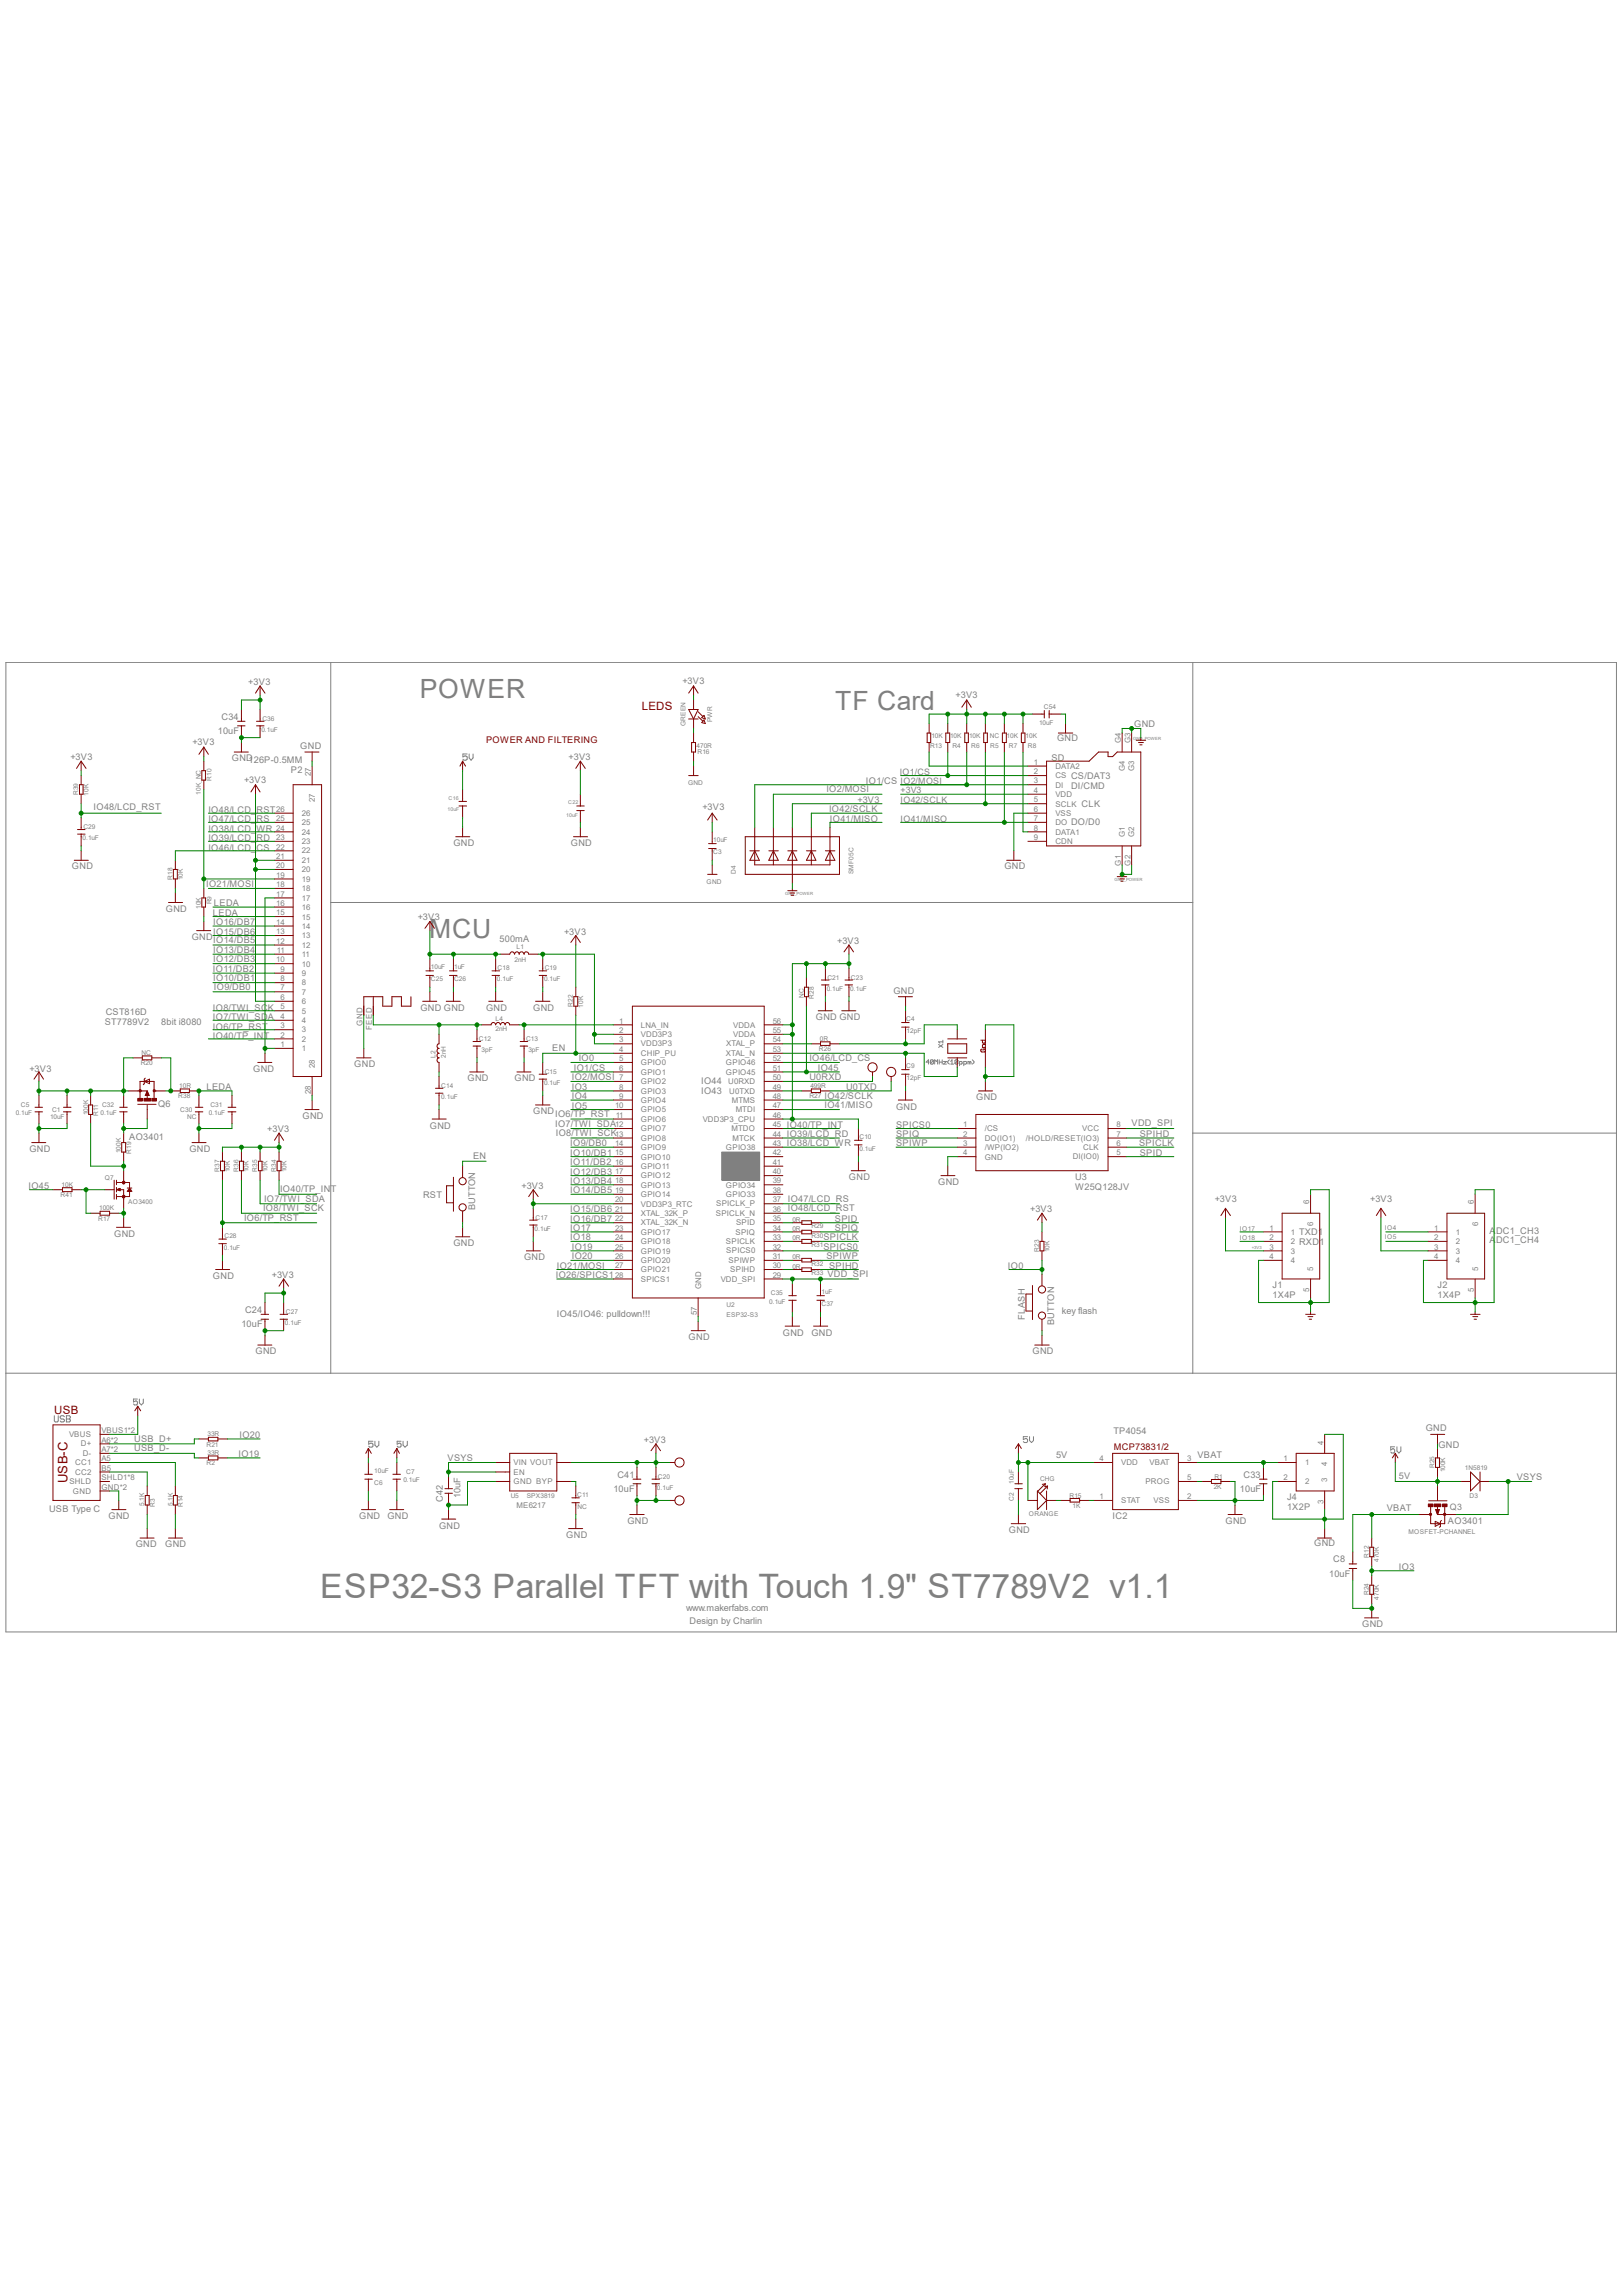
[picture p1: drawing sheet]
<svg xmlns="http://www.w3.org/2000/svg" width="210mm" height="297mm" viewBox="0 0 210 297" stroke-linecap="round" stroke-linejoin="round" font-family="sans-serif">
<defs><g id="words">
<text font-size="4.4" fill="#808080" x="41.4" y="206.8">ESP32-S3 Parallel TFT with Touch 1.9&quot; ST7789V2 v1.1</text>
<g font-size="3.4" fill="#808080">
<text x="54.3" y="90.4">POWER</text>
<text x="108.1" y="91.8">TF Card</text>
<text x="55.5" y="121.4">MCU</text>
</g>
<text font-size="1.7" fill="#800000" x="8.7" y="192" transform="rotate(-90 8.7 192)">USB-C</text>
<g font-size="1.5" fill="#800000">
<text x="83.1" y="91.8">LEDS</text>
<text x="7" y="183">USB</text>
</g>
<g font-size="1.2" fill="#808080">
<text x="32.1" y="88.6">+3V3</text>
<text x="88.3" y="88.5">+3V3</text>
<text x="28.2" y="95">10uF</text>
<text x="28.7" y="93.2">C34</text>
<text x="123.7" y="90.3">+3V3</text>
<text x="136.8" y="95.8">GND</text>
<text x="146.8" y="94.1">GND</text>
<text x="9.1" y="98.3">+3V3</text>
<text x="24.9" y="96.4">+3V3</text>
<text x="30" y="98.5">GND</text>
<text x="31.6" y="101.3">+3V3</text>
<text x="32.2" y="98.8">126P-0.5MM</text>
<text x="37.6" y="100">P2</text>
<text x="38.9" y="96.9">GND</text>
<text x="73.6" y="98.4">+3V3</text>
<text x="112.1" y="101.4">IO1/CS IO2/MOSI</text>
<text x="136.1" y="98.5">SD</text>
<text x="138.6" y="100.8">CS/DAT3</text>
<text x="12.1" y="104.9">IO48/LCD_RST</text>
<text x="27" y="107.7">IO38/LCD_WR</text>
<text x="27" y="105.2">IO48/LCD_RST</text>
<text x="27" y="106.4">IO47/LCD_RS</text>
<text x="90.9" y="104.9">+3V3</text>
<text x="106.9" y="102.5">IO2/MOSI</text>
<text x="107.3" y="105.1">IO42/SCLK</text>
<text x="107.4" y="106.3">IO41/MISO</text>
<text x="111" y="103.9">+3V3</text>
<text x="138.6" y="102.1">DI/CMD</text>
<text x="138.6" y="106.8">DO/D0</text>
<text x="140" y="104.5">CLK</text>
<text x="9.3" y="112.5">GND</text>
<text x="27" y="108.9">IO39/LCD_RD</text>
<text x="27" y="110.1">IO46/LCD_CS</text>
<text x="58.7" y="109.5">GND</text>
<text x="73.9" y="109.5">GND</text>
<text x="130" y="112.5">GND</text>
<text x="21.5" y="118">GND</text>
<text x="26.7" y="114.9">IO21/MOSI</text>
<text x="27.6" y="118.5">LEDA</text>
<text x="27.6" y="119.7">IO16/DB7</text>
<text x="27.7" y="117.3">LEDA</text>
<text x="54.1" y="119.1">+3V3</text>
<text x="24.8" y="121.7">GND</text>
<text x="27.6" y="125.8">IO11/DB2</text>
<text x="27.6" y="120.9">IO15/DB6</text>
<text x="27.6" y="122">IO14/DB5</text>
<text x="27.6" y="123.3">IO13/DB4</text>
<text x="27.6" y="124.5">IO12/DB3</text>
<text x="64.6" y="121.9">500mA</text>
<text x="73" y="120.9">+3V3</text>
<text x="108.3" y="122.2">+3V3</text>
<text x="13.7" y="131.4">CST816D</text>
<text x="27.6" y="130.8">IO8/TWI_SCK</text>
<text x="27.6" y="126.9">IO10/DB1</text>
<text x="27.7" y="128.1">IO9/DB0</text>
<text x="54.4" y="130.8">GND GND</text>
<text x="62.9" y="130.8">GND</text>
<text x="69" y="130.8">GND</text>
<text x="115.6" y="128.6">GND</text>
<text x="13.5" y="132.6">ST7789V2</text>
<text x="20.9" y="132.6">8bit i8080</text>
<text x="27.6" y="133.3">IO6/TP_RST</text>
<text x="27.6" y="132">IO7/TWI_SDA</text>
<text x="27.6" y="134.5">IO40/TP_INT</text>
<text x="71.5" y="136.1">EN</text>
<text x="74.9" y="137.4">IO0</text>
<text x="104.7" y="137.4">IO46/LCD_CS</text>
<text x="105.6" y="132">GND GND</text>
<text x="3.8" y="138.7">+3V3</text>
<text x="20.4" y="143.3">Q6</text>
<text x="26.7" y="141.1">LEDA</text>
<text x="32.8" y="138.7">GND</text>
<text x="45.8" y="138.1">GND</text>
<text x="60.5" y="140">GND</text>
<text x="66.6" y="140">GND</text>
<text x="74" y="139.8">IO2/MOSI</text>
<text x="74" y="141.1">IO3</text>
<text x="74" y="143.5">IO5</text>
<text x="74" y="142.3">IO4</text>
<text x="74.3" y="138.6">IO1/CS</text>
<text x="90.7" y="141.5">IO43</text>
<text x="90.7" y="140.3">IO44</text>
<text x="104.7" y="139.8">U0RXD</text>
<text x="105.8" y="138.6">IO45</text>
<text x="106.7" y="142.3">IO42/SCLK</text>
<text x="106.7" y="143.3">IO41/MISO</text>
<text x="109.5" y="141.1">U0TXD</text>
<text x="116" y="143.6">GND</text>
<text x="126.3" y="142.4">GND</text>
<text x="3.8" y="149.1">GND</text>
<text x="16.7" y="147.5">AO3401</text>
<text x="24.5" y="149.1">GND</text>
<text x="34.6" y="146.5">+3V3</text>
<text x="39.2" y="144.8">GND</text>
<text x="55.6" y="146.1">GND</text>
<text x="61.2" y="150">EN</text>
<text x="69" y="144.2">GND</text>
<text x="71.8" y="144.6">IO6/TP_RST</text>
<text x="71.8" y="145.8">IO7/TWI_SDA</text>
<text x="71.9" y="147">IO8/TWI_SCK</text>
<text x="73.8" y="148.3">IO9/DB0</text>
<text x="73.8" y="149.6">IO10/DB1</text>
<text x="101.8" y="147.2">IO39/LCD_RD</text>
<text x="101.8" y="148.3">IO38/LCD_WR</text>
<text x="101.8" y="145.9">IO40/TP_INT</text>
<text x="116" y="145.9">SPICS0</text>
<text x="116" y="147.2">SPIQ</text>
<text x="116" y="148.3">SPIWP</text>
<text x="146.4" y="145.7">VDD_SPI</text>
<text x="147.4" y="148.3">SPICLK</text>
<text x="147.5" y="147.2">SPIHD</text>
<text x="147.5" y="149.6">SPID</text>
<text x="3.7" y="153.8">IO45</text>
<text x="34.2" y="155.5">IO7/TWI_SDA</text>
<text x="36.2" y="154.2">IO40/TP_INT</text>
<text x="54.7" y="155.1">RST</text>
<text x="67.5" y="153.8">+3V3</text>
<text x="73.8" y="154.4">IO14/DB5</text>
<text x="73.8" y="153.2">IO13/DB4</text>
<text x="73.8" y="152">IO12/DB3</text>
<text x="73.8" y="150.8">IO11/DB2</text>
<text x="101.9" y="155.5">IO47/LCD_RS</text>
<text x="109.9" y="152.7">GND</text>
<text x="121.4" y="153.3">GND</text>
<text x="139.1" y="154">W25Q128JV</text>
<text x="139.1" y="152.7">U3</text>
<text x="157.2" y="155.5">+3V3</text>
<text x="177.3" y="155.5">+3V3</text>
<text x="14.8" y="160.1">GND</text>
<text x="31.6" y="158">IO6/TP_RST</text>
<text x="34" y="156.8">IO8/TWI_SCK</text>
<text x="58.7" y="161.3">GND</text>
<text x="61.5" y="156.6" transform="rotate(-90 61.5 156.6)">BUTTON</text>
<text x="73.8" y="160.5">IO18</text>
<text x="73.8" y="159.3">IO17</text>
<text x="73.8" y="158.1">IO16/DB7</text>
<text x="73.8" y="156.9">IO15/DB6</text>
<text x="74" y="161.8">IO19</text>
<text x="101.9" y="156.8">IO48/LCD_RST</text>
<text x="106.6" y="161.8">SPICS0</text>
<text x="106.6" y="160.5">SPICLK</text>
<text x="108" y="159.3">SPIQ</text>
<text x="108" y="158.1">SPID</text>
<text x="133.3" y="156.9">+3V3</text>
<text x="168.1" y="159.8">TXD1</text>
<text x="168.1" y="161.2">RXD1</text>
<text x="192.7" y="159.7">ADC1_CH3</text>
<text x="192.7" y="160.9">ADC1_CH4</text>
<text x="27.6" y="165.5">GND</text>
<text x="35.2" y="165.4">+3V3</text>
<text x="67.8" y="163.1">GND</text>
<text x="71.9" y="165.4">IO26/SPICS1</text>
<text x="72.1" y="164.2">IO21/MOSI</text>
<text x="74" y="163">IO20</text>
<text x="106.9" y="163">SPIWP</text>
<text x="107.1" y="165.3">VDD_SPI</text>
<text x="107.3" y="164.2">SPIHD</text>
<text x="130.4" y="164.2">IO0</text>
<text x="164.7" y="168">1X4P</text>
<text x="164.7" y="166.8">J1</text>
<text x="186" y="166.8">J2</text>
<text x="186" y="168">1X4P</text>
<text x="31.2" y="171.7">10uF</text>
<text x="31.7" y="169.9">C24</text>
<text x="72.1" y="170.4">IO45/IO46: pulldown!!!</text>
<text x="89.1" y="173.4">GND</text>
<text x="101.3" y="172.8">GND</text>
<text x="105" y="172.8">GND</text>
<text x="132.6" y="170.8" transform="rotate(-90 132.6 170.8)">FLASH</text>
<text x="136.4" y="171.5" transform="rotate(-90 136.4 171.5)">BUTTON</text>
<text x="137.4" y="170.1">key flash</text>
<text x="33.1" y="175.3">GND</text>
<text x="133.6" y="175.3">GND</text>
<text x="144.1" y="185.6">TP4054</text>
<text x="184.5" y="185.3">GND</text>
<text x="17.4" y="187.8">USB_D-</text>
<text x="17.4" y="186.6">USB_D+</text>
<text x="30.9" y="188.6">IO19</text>
<text x="31" y="186.1">IO20</text>
<text x="57.9" y="189.1">VSYS</text>
<text x="79.9" y="191.2">C41</text>
<text x="83.3" y="186.7">+3V3</text>
<text x="136.7" y="188.7">5V</text>
<text x="154.9" y="188.7">VBAT</text>
<text x="160.9" y="191.2">C33</text>
<text x="181" y="191.3">5V</text>
<text x="186.1" y="187.5">GND</text>
<text x="196.3" y="191.6">VSYS</text>
<text x="6.3" y="195.6">USB Type C</text>
<text x="14.1" y="196.6">GND</text>
<text x="46.5" y="196.6">GND</text>
<text x="50.1" y="196.6">GND</text>
<text x="56.8" y="197.8">GND</text>
<text x="57.3" y="194.4" transform="rotate(-90 57.3 194.4)">C42</text>
<text x="59.6" y="193.9" transform="rotate(-90 59.6 193.9)">10uF</text>
<text x="79.4" y="193.1">10uF</text>
<text x="81.2" y="197.2">GND</text>
<text x="144" y="196.6">IC2</text>
<text x="158.6" y="197.2">GND</text>
<text x="160.4" y="193.1">10uF</text>
<text x="166.5" y="195.4">1X2P</text>
<text x="166.5" y="194.2">J4</text>
<text x="179.5" y="195.5">VBAT</text>
<text x="187.4" y="197.2">AO3401</text>
<text x="17.6" y="200.2">GND</text>
<text x="21.4" y="200.2">GND</text>
<text x="73.3" y="199.1">GND</text>
<text x="130.6" y="198.4">GND</text>
<text x="170.1" y="200">GND</text>
<text x="172.5" y="202.2">C8</text>
<text x="181" y="203.2">IO3</text>
<text x="88.8" y="208.5">www.makerfabs.com</text>
<text x="172" y="204">10uF</text>
<text x="89.2" y="210.2">Design by Charlin</text>
<text x="176.3" y="210.6">GND</text>
</g>
<g font-size="1.2" fill="#800000">
<text x="62.9" y="96.1">POWER AND FILTERING</text>
<text x="144.1" y="187.7">MCP73831/2</text>
</g>
<g font-size="1.1" fill="#808080">
<text x="116.4" y="100.2">IO1/CS</text>
<text x="116.5" y="102.7">+3V3</text>
<text x="116.5" y="103.9">IO42/SCLK</text>
<text x="116.5" y="106.3">IO41/MISO</text>
<text x="187.6" y="195.4">Q3</text>
</g>
<g font-size="1" fill="#808080">
<text x="40.2" y="100.5" transform="rotate(-90 40.2 100.5)">27</text>
<text x="133.8" y="99">1</text>
<text x="133.8" y="100.2">2</text>
<text x="133.8" y="101.4">3</text>
<text x="136.6" y="99.5">DATA2</text>
<text x="136.6" y="100.7">CS</text>
<text x="136.6" y="101.9">DI</text>
<text x="145" y="96.2" transform="rotate(-90 145 96.2)">G4</text>
<text x="145.5" y="99.8" transform="rotate(-90 145.5 99.8)">G4</text>
<text x="146.3" y="96.2" transform="rotate(-90 146.3 96.2)">G3</text>
<text x="146.8" y="99.8" transform="rotate(-90 146.8 99.8)">G3</text>
<text x="35.7" y="107.5">24</text>
<text x="35.7" y="106.3">25</text>
<text x="35.7" y="105.1">26</text>
<text x="39.1" y="106.8">25</text>
<text x="39.1" y="105.6">26</text>
<text x="40.7" y="103.8" transform="rotate(-90 40.7 103.8)">27</text>
<text x="133.8" y="102.6">4</text>
<text x="133.8" y="103.8">5</text>
<text x="133.8" y="105.1">6</text>
<text x="133.8" y="106.3">7</text>
<text x="133.8" y="107.5">8</text>
<text x="136.6" y="103.2">VDD</text>
<text x="136.6" y="104.4">SCLK</text>
<text x="136.6" y="105.6">VSS</text>
<text x="136.6" y="106.8">DO</text>
<text x="35.7" y="113.6">19</text>
<text x="35.7" y="112.4">20</text>
<text x="35.7" y="111.2">21</text>
<text x="35.7" y="109.9">22</text>
<text x="35.7" y="108.7">23</text>
<text x="39.1" y="112.9">20</text>
<text x="39.1" y="111.7">21</text>
<text x="39.1" y="110.4">22</text>
<text x="39.1" y="109.3">23</text>
<text x="39.1" y="108">24</text>
<text x="133.8" y="108.7">9</text>
<text x="136.6" y="108">DATA1</text>
<text x="136.6" y="109.3">CDN</text>
<text x="145" y="112" transform="rotate(-90 145 112)">G1</text>
<text x="145.5" y="108.4" transform="rotate(-90 145.5 108.4)">G1</text>
<text x="146.3" y="112" transform="rotate(-90 146.3 112)">G2</text>
<text x="146.8" y="108.4" transform="rotate(-90 146.8 108.4)">G2</text>
<text x="35.7" y="119.7">14</text>
<text x="35.7" y="118.4">15</text>
<text x="35.7" y="117.2">16</text>
<text x="35.7" y="116">17</text>
<text x="35.7" y="114.8">18</text>
<text x="39.1" y="119">15</text>
<text x="39.1" y="117.8">16</text>
<text x="39.1" y="116.5">17</text>
<text x="39.1" y="115.4">18</text>
<text x="39.1" y="114.1">19</text>
<text x="35.7" y="124.5">10</text>
<text x="35.7" y="122.1">12</text>
<text x="35.7" y="120.9">13</text>
<text x="35.8" y="123.3">11</text>
<text x="36.3" y="125.8">9</text>
<text x="39.1" y="125.1">10</text>
<text x="39.1" y="123.9">11</text>
<text x="39.1" y="122.6">12</text>
<text x="39.1" y="121.4">13</text>
<text x="39.1" y="120.2">14</text>
<text x="36.3" y="131.9">4</text>
<text x="36.3" y="130.6">5</text>
<text x="36.3" y="129.4">6</text>
<text x="36.3" y="128.2">7</text>
<text x="36.3" y="127">8</text>
<text x="39.1" y="131.2">5</text>
<text x="39.1" y="130">6</text>
<text x="39.1" y="128.7">7</text>
<text x="39.1" y="127.5">8</text>
<text x="39.1" y="126.3">9</text>
<text x="36.3" y="135.5">1</text>
<text x="36.3" y="134.3">2</text>
<text x="36.3" y="133.1">3</text>
<text x="39.1" y="136.1">1</text>
<text x="39.1" y="134.8">2</text>
<text x="39.1" y="133.6">3</text>
<text x="39.1" y="132.4">4</text>
<text x="46.9" y="132.8" transform="rotate(-90 46.9 132.8)">GND</text>
<text x="48.1" y="133.3" transform="rotate(-90 48.1 133.3)">FEED</text>
<text x="80.1" y="132.5">1</text>
<text x="80.1" y="133.7">2</text>
<text x="80.1" y="134.9">3</text>
<text x="80.1" y="136.1">4</text>
<text x="80.1" y="137.3">5</text>
<text x="82.9" y="133">LNA_IN</text>
<text x="82.9" y="134.2">VDD3P3</text>
<text x="82.9" y="135.4">VDD3P3</text>
<text x="82.9" y="136.7">CHIP_PU</text>
<text x="82.9" y="137.9">GPIO0</text>
<text x="93.9" y="137.9">GPIO46</text>
<text x="93.9" y="136.7">XTAL_N</text>
<text x="94" y="135.4">XTAL_P</text>
<text x="94.9" y="134.2">VDDA</text>
<text x="94.9" y="133">VDDA</text>
<text x="100" y="137.3">52</text>
<text x="100" y="136.1">53</text>
<text x="100" y="134.9">54</text>
<text x="100" y="133.7">55</text>
<text x="100" y="132.5">56</text>
<text x="40.2" y="141.6" transform="rotate(-90 40.2 141.6)">28</text>
<text x="40.7" y="138.2" transform="rotate(-90 40.7 138.2)">28</text>
<text x="79.6" y="143.4">10</text>
<text x="80.1" y="138.6">6</text>
<text x="80.1" y="139.8">7</text>
<text x="80.1" y="141">8</text>
<text x="80.1" y="142.2">9</text>
<text x="82.9" y="139.1">GPIO1</text>
<text x="82.9" y="140.3">GPIO2</text>
<text x="82.9" y="141.5">GPIO3</text>
<text x="82.9" y="142.7">GPIO4</text>
<text x="82.9" y="144">GPIO5</text>
<text x="93.9" y="139.1">GPIO45</text>
<text x="94.2" y="140.3">U0RXD</text>
<text x="94.4" y="141.5">U0TXD</text>
<text x="94.7" y="142.7">MTMS</text>
<text x="95.2" y="144">MTDI</text>
<text x="100" y="143.4">47</text>
<text x="100" y="142.2">48</text>
<text x="100" y="141">49</text>
<text x="100" y="139.8">50</text>
<text x="100" y="138.6">51</text>
<text x="79.6" y="145.9">12</text>
<text x="79.6" y="147.1">13</text>
<text x="79.6" y="148.3">14</text>
<text x="79.6" y="149.5">15</text>
<text x="79.7" y="144.7">11</text>
<text x="82.9" y="145.2">GPIO6</text>
<text x="82.9" y="146.4">GPIO7</text>
<text x="82.9" y="147.6">GPIO8</text>
<text x="82.9" y="148.8">GPIO9</text>
<text x="90.9" y="145.2">VDD3P3_CPU</text>
<text x="93.9" y="148.8">GPIO38</text>
<text x="94.7" y="146.4">MTDO</text>
<text x="94.8" y="147.6">MTCK</text>
<text x="100" y="149.5">42</text>
<text x="100" y="148.3">43</text>
<text x="100" y="147.1">44</text>
<text x="100" y="145.9">45</text>
<text x="100" y="144.7">46</text>
<text x="124.6" y="147.1">2</text>
<text x="124.6" y="145.9">1</text>
<text x="124.6" y="148.3">3</text>
<text x="124.6" y="149.5">4</text>
<text x="127.4" y="147.6">DO(IO1)</text>
<text x="127.4" y="146.4">/CS</text>
<text x="127.4" y="148.8">/WP(IO2)</text>
<text x="132.8" y="147.6">/HOLD/RESET(IO3)</text>
<text x="140" y="146.4">VCC</text>
<text x="140.2" y="148.8">CLK</text>
<text x="144.5" y="145.9">8</text>
<text x="144.5" y="147.1">7</text>
<text x="144.5" y="148.3">6</text>
<text x="144.5" y="149.5">5</text>
<text x="79.6" y="150.7">16</text>
<text x="79.6" y="152">17</text>
<text x="79.6" y="153.2">18</text>
<text x="79.6" y="154.4">19</text>
<text x="79.6" y="155.6">20</text>
<text x="82.9" y="150.1">GPIO10</text>
<text x="82.9" y="151.3">GPIO11</text>
<text x="82.9" y="152.5">GPIO12</text>
<text x="82.9" y="153.7">GPIO13</text>
<text x="82.9" y="154.9">GPIO14</text>
<text x="93.9" y="154.9">GPIO33</text>
<text x="93.9" y="153.7">GPIO34</text>
<text x="100" y="155.6">37</text>
<text x="100" y="154.4">38</text>
<text x="100" y="153.2">39</text>
<text x="100" y="152">40</text>
<text x="100" y="150.7">41</text>
<text x="127.4" y="150.1">GND</text>
<text x="138.8" y="150">DI(IO0)</text>
<text x="169.4" y="155.9" transform="rotate(-90 169.4 155.9)">6</text>
<text x="190.7" y="155.9" transform="rotate(-90 190.7 155.9)">6</text>
<text x="79.6" y="156.8">21</text>
<text x="79.6" y="158.1">22</text>
<text x="79.6" y="159.3">23</text>
<text x="79.6" y="160.5">24</text>
<text x="79.6" y="161.7">25</text>
<text x="82.9" y="156.2">VDD3P3_RTC</text>
<text x="82.9" y="157.4">XTAL_32K_P</text>
<text x="82.9" y="158.6">XTAL_32K_N</text>
<text x="82.9" y="159.8">GPIO17</text>
<text x="82.9" y="161">GPIO18</text>
<text x="92.6" y="157.4">SPICLK_N</text>
<text x="92.7" y="156.1">SPICLK_P</text>
<text x="93.9" y="161">SPICLK</text>
<text x="95.2" y="159.8">SPIQ</text>
<text x="95.2" y="158.6">SPID</text>
<text x="100" y="161.7">32</text>
<text x="100" y="160.5">33</text>
<text x="100" y="159.3">34</text>
<text x="100" y="158.1">35</text>
<text x="100" y="156.8">36</text>
<text x="164.3" y="159.3">1</text>
<text x="164.3" y="160.5">2</text>
<text x="164.3" y="161.7">3</text>
<text x="167" y="159.8">1</text>
<text x="167" y="161">2</text>
<text x="169.9" y="158.7" transform="rotate(-90 169.9 158.7)">6</text>
<text x="185.6" y="159.3">1</text>
<text x="185.6" y="160.5">2</text>
<text x="185.6" y="161.7">3</text>
<text x="188.4" y="159.8">1</text>
<text x="188.4" y="161">2</text>
<text x="191.3" y="158.7" transform="rotate(-90 191.3 158.7)">6</text>
<text x="79.6" y="162.9">26</text>
<text x="79.6" y="164.1">27</text>
<text x="79.6" y="165.4">28</text>
<text x="82.9" y="162.3">GPIO19</text>
<text x="82.9" y="163.4">GPIO20</text>
<text x="82.9" y="164.7">GPIO21</text>
<text x="82.9" y="165.9">SPICS1</text>
<text x="90.7" y="166.8" transform="rotate(-90 90.7 166.8)">GND</text>
<text x="93.3" y="165.9">VDD_SPI</text>
<text x="94" y="162.2">SPICS0</text>
<text x="94.3" y="163.4">SPIWP</text>
<text x="94.5" y="164.7">SPIHD</text>
<text x="100" y="165.4">29</text>
<text x="100" y="164.1">30</text>
<text x="100" y="162.9">31</text>
<text x="164.3" y="162.9">4</text>
<text x="167" y="162.3">3</text>
<text x="167" y="163.4">4</text>
<text x="169.4" y="167.2" transform="rotate(-90 169.4 167.2)">5</text>
<text x="169.9" y="164.4" transform="rotate(-90 169.9 164.4)">5</text>
<text x="185.6" y="162.9">4</text>
<text x="188.4" y="162.3">3</text>
<text x="188.4" y="163.4">4</text>
<text x="190.7" y="167.2" transform="rotate(-90 190.7 167.2)">5</text>
<text x="191.3" y="164.4" transform="rotate(-90 191.3 164.4)">5</text>
<text x="90.2" y="170.2" transform="rotate(-90 90.2 170.2)">57</text>
<text x="8.9" y="186">VBUS</text>
<text x="13.1" y="185.5">VBUS1*2</text>
<text x="9.7" y="189.7">CC1</text>
<text x="9.7" y="190.9">CC2</text>
<text x="10.5" y="187.2">D+</text>
<text x="10.7" y="188.4">D-</text>
<text x="13.1" y="189.1">A5</text>
<text x="13.1" y="186.7">A6*2</text>
<text x="13.1" y="187.9">A7*2</text>
<text x="13.1" y="190.3">B5</text>
<text x="13.1" y="191.6">SHLD1*8</text>
<text x="66.5" y="189.7">VIN VOUT</text>
<text x="66.5" y="190.9">EN</text>
<text x="142.3" y="189.1">4</text>
<text x="145.1" y="189.7">VDD</text>
<text x="148.8" y="189.7">VBAT</text>
<text x="153.6" y="189.1">3</text>
<text x="153.6" y="191.6">5</text>
<text x="166.1" y="189.1">1</text>
<text x="166.1" y="191.6">2</text>
<text x="168.9" y="189.7">1</text>
<text x="171.2" y="186.9" transform="rotate(-90 171.2 186.9)">4</text>
<text x="171.7" y="191.8" transform="rotate(-90 171.7 191.8)">3</text>
<text x="171.7" y="189.7" transform="rotate(-90 171.7 189.7)">4</text>
<text x="9" y="192.1">SHLD</text>
<text x="9.4" y="193.3">GND</text>
<text x="13.1" y="192.8">GND*2</text>
<text x="66.5" y="192.1">GND BYP</text>
<text x="66.8" y="195.2">ME6217</text>
<text x="142.3" y="194">1</text>
<text x="145.1" y="194.5">STAT</text>
<text x="148.2" y="192.1">PROG</text>
<text x="149.3" y="194.5">VSS</text>
<text x="153.6" y="194">2</text>
<text x="168.9" y="192.1">2</text>
<text x="171.2" y="194.6" transform="rotate(-90 171.2 194.6)">3</text>
</g>
<g font-size=".8" fill="#808080">
<text x="33.8" y="94.7">0.1uF</text>
<text x="34" y="93.3">C36</text>
<text x="88.7" y="94" transform="rotate(-90 88.7 94)">GREEN</text>
<text x="92.2" y="93.5" transform="rotate(-90 92.2 93.5)">PWR</text>
<text x="120.5" y="95.5">10K</text>
<text x="122.9" y="95.5">10K</text>
<text x="125.4" y="95.5">10K</text>
<text x="128.1" y="95.5">NC</text>
<text x="130.3" y="95.5">10K</text>
<text x="132.7" y="95.5">10K</text>
<text x="134.5" y="93.8">10uF</text>
<text x="135.1" y="91.7">C54</text>
<text x="27.3" y="101.1" transform="rotate(-90 27.3 101.1)">R10</text>
<text x="89" y="101.6">GND</text>
<text x="90.1" y="96.8">470R</text>
<text x="90.3" y="97.5">R16</text>
<text x="120.4" y="96.8">R13</text>
<text x="123.2" y="96.8">R4</text>
<text x="125.7" y="96.8">R6</text>
<text x="128.1" y="96.8">R5</text>
<text x="130.6" y="96.8">R7</text>
<text x="133" y="96.8">R8</text>
<text x="10.1" y="102.9" transform="rotate(-90 10.1 102.9)">R39</text>
<text x="10.8" y="107.3">C29</text>
<text x="11.5" y="103" transform="rotate(-90 11.5 103)">10K</text>
<text x="26" y="102.8" transform="rotate(-90 26 102.8)">10K_NC</text>
<text x="10.7" y="108.8">0.1uF</text>
<text x="22.3" y="113.9" transform="rotate(-90 22.3 113.9)">R18</text>
<text x="23.7" y="113.9" transform="rotate(-90 23.7 113.9)">10K</text>
<text x="92.3" y="109">10uF</text>
<text x="92.3" y="110.6">C3</text>
<text x="95.2" y="113.2" transform="rotate(-90 95.2 113.2)">D4</text>
<text x="110.5" y="113.2" transform="rotate(-90 110.5 113.2)">SMF05C</text>
<text x="26" y="117.6" transform="rotate(-90 26 117.6)">10K</text>
<text x="27.3" y="117.1" transform="rotate(-90 27.3 117.1)">R9</text>
<text x="91.4" y="114.4">GND</text>
<text x="55.8" y="125.4">10uF</text>
<text x="58.8" y="125.4">1uF</text>
<text x="64.4" y="125.6">C18</text>
<text x="66.6" y="124.5">2nH</text>
<text x="66.8" y="122.8">L1</text>
<text x="70.5" y="125.6">C19</text>
<text x="55.8" y="127">C25</text>
<text x="58.8" y="127">C26</text>
<text x="64.3" y="127">0.1uF</text>
<text x="70.4" y="127">0.1uF</text>
<text x="74.1" y="130.3" transform="rotate(-90 74.1 130.3)">R22</text>
<text x="75.5" y="130.4" transform="rotate(-90 75.5 130.4)">10K</text>
<text x="104" y="129.1" transform="rotate(-90 104 129.1)">NC</text>
<text x="105.3" y="129.2" transform="rotate(-90 105.3 129.2)">R28</text>
<text x="107" y="128.2">0.1uF</text>
<text x="107.1" y="126.8">C21</text>
<text x="110" y="128.2">0.1uF</text>
<text x="110.1" y="126.8">C23</text>
<text x="18.2" y="137.9">R20</text>
<text x="18.3" y="136.5">NC</text>
<text x="56.3" y="136.9" transform="rotate(-90 56.3 136.9)">L2</text>
<text x="57.7" y="136.9" transform="rotate(-90 57.7 136.9)">2nH</text>
<text x="62" y="134.7">C12</text>
<text x="62.3" y="136.1">3pF</text>
<text x="64.1" y="133.5">2nH</text>
<text x="64.1" y="132.2">L4</text>
<text x="68.1" y="134.7">C13</text>
<text x="68.4" y="136.1">3pF</text>
<text x="106" y="136.1">R26</text>
<text x="106.1" y="134.7">0R</text>
<text x="117.3" y="132.1">C4</text>
<text x="117.3" y="133.7">12pF</text>
<text x="2.7" y="143.2">C5</text>
<text x="6.7" y="143.9">C1</text>
<text x="13.2" y="143.2">C32</text>
<text x="23.1" y="142.2">R38</text>
<text x="23.2" y="140.8">10R</text>
<text x="23.3" y="143.9">C30</text>
<text x="27.2" y="143.2">C31</text>
<text x="57.1" y="142.2">0.1uF</text>
<text x="57.1" y="140.8">C14</text>
<text x="70.4" y="140.4">0.1uF</text>
<text x="70.5" y="138.9">C15</text>
<text x="104.7" y="142.2">R27</text>
<text x="104.9" y="140.8">499R</text>
<text x="117.3" y="138.2">C9</text>
<text x="117.3" y="139.8">12pF</text>
<text x="2" y="144.3">0.1uF</text>
<text x="6.5" y="144.8">10uF</text>
<text x="11.4" y="144.3" transform="rotate(-90 11.4 144.3)">100K</text>
<text x="12.7" y="144.4" transform="rotate(-90 12.7 144.4)">R11</text>
<text x="13" y="144.3">0.1uF</text>
<text x="15.6" y="149.2" transform="rotate(-90 15.6 149.2)">100K</text>
<text x="17" y="149.3" transform="rotate(-90 17 149.3)">R19</text>
<text x="24.2" y="144.8">NC</text>
<text x="27" y="144.3">0.1uF</text>
<text x="111.2" y="148.9">0.1uF</text>
<text x="111.2" y="147.4">C10</text>
<text x="7.8" y="154.9">R41</text>
<text x="8" y="153.6">10K</text>
<text x="13.5" y="152.7">Q7</text>
<text x="16.6" y="155.8">AO3400</text>
<text x="28.4" y="151.6" transform="rotate(-90 28.4 151.6)">R37</text>
<text x="29.8" y="151.7" transform="rotate(-90 29.8 151.7)">10K</text>
<text x="30.9" y="151.6" transform="rotate(-90 30.9 151.6)">R36</text>
<text x="32.2" y="151.7" transform="rotate(-90 32.2 151.7)">10K</text>
<text x="33.3" y="151.6" transform="rotate(-90 33.3 151.6)">R35</text>
<text x="34.6" y="151.7" transform="rotate(-90 34.6 151.7)">10K</text>
<text x="35.7" y="151.6" transform="rotate(-90 35.7 151.6)">R34</text>
<text x="37.1" y="151.7" transform="rotate(-90 37.1 151.7)">10K</text>
<text x="12.7" y="158">R17</text>
<text x="12.8" y="156.6">100K</text>
<text x="29" y="161.8">0.1uF</text>
<text x="29" y="160.3">C28</text>
<text x="69.2" y="159.3">0.1uF</text>
<text x="69.3" y="157.9">C17</text>
<text x="102.5" y="158.1">0R</text>
<text x="102.5" y="159.3">0R</text>
<text x="102.5" y="160.5">0R</text>
<text x="105" y="159">R29</text>
<text x="105" y="160.2">R30</text>
<text x="105" y="161.4">R31</text>
<text x="134.5" y="162" transform="rotate(-90 134.5 162)">R23</text>
<text x="160.4" y="160.5">IO18</text>
<text x="160.4" y="159.3">IO17</text>
<text x="179.2" y="160.4">IO5</text>
<text x="179.2" y="159.2">IO4</text>
<text x="99.7" y="167.6">C35</text>
<text x="102.5" y="163">0R</text>
<text x="102.5" y="164.2">0R</text>
<text x="105" y="163.8">R32</text>
<text x="105" y="165.1">R33</text>
<text x="106.3" y="167.5">1uF</text>
<text x="135.8" y="162.1" transform="rotate(-90 135.8 162.1)">10K</text>
<text x="36.9" y="171.5">0.1uF</text>
<text x="37" y="170">C27</text>
<text x="94" y="170.4">ESP32-S3</text>
<text x="94" y="169.2">U2</text>
<text x="99.5" y="168.7">0.1uF</text>
<text x="106.3" y="169">C37</text>
<text x="26.8" y="185.9">33R</text>
<text x="26.7" y="187.2">R21</text>
<text x="26.7" y="189.7">R2</text>
<text x="26.8" y="188.3">33R</text>
<text x="48.4" y="190.6">10uF</text>
<text x="52.2" y="191.8">0.1uF</text>
<text x="52.6" y="190.8">C7</text>
<text x="85.1" y="191.3">C20</text>
<text x="134.6" y="191.7">CHG</text>
<text x="157.1" y="191.3">R1</text>
<text x="185.6" y="190" transform="rotate(-90 185.6 190)">R25</text>
<text x="187" y="190.5" transform="rotate(-90 187 190.5)">100K</text>
<text x="189.6" y="190.2">1N5819</text>
<text x="18.7" y="194.9" transform="rotate(-90 18.7 194.9)">5.1K</text>
<text x="20" y="195" transform="rotate(-90 20 195)">R3</text>
<text x="22.4" y="194.9" transform="rotate(-90 22.4 194.9)">5.1K</text>
<text x="23.7" y="195" transform="rotate(-90 23.7 195)">R14</text>
<text x="48.4" y="192.2">C6</text>
<text x="66.1" y="193.8">U5</text>
<text x="68.2" y="193.8">SPX3819</text>
<text x="74.7" y="193.7">C11</text>
<text x="74.7" y="195.2">NC</text>
<text x="85" y="192.8">0.1uF</text>
<text x="131.2" y="194.2" transform="rotate(-90 131.2 194.2)">C2</text>
<text x="131.2" y="192" transform="rotate(-90 131.2 192)">10uF</text>
<text x="133.1" y="196.2">ORANGE</text>
<text x="138.4" y="193.8">R15</text>
<text x="138.8" y="195.1">1K</text>
<text x="157.1" y="192.7">2K</text>
<text x="190.2" y="193.9">D3</text>
<text x="177.1" y="201.6" transform="rotate(-90 177.1 201.6)">R12</text>
<text x="178.4" y="202.1" transform="rotate(-90 178.4 202.1)">470K</text>
<text x="182.2" y="198.5">MOSFET-PCHANNEL</text>
<text x="177.1" y="206.5" transform="rotate(-90 177.1 206.5)">R24</text>
<text x="178.4" y="207" transform="rotate(-90 178.4 207)">470K</text>
</g>
<g font-size=".7" fill="#808080">
<text x="57.9" y="105">10uF</text>
<text x="58" y="103.5">C16</text>
<text x="73.3" y="105.7">10uF</text>
<text x="73.5" y="104">C22</text>
</g>
<g font-size=".6" fill="#808080">
<text x="146.6" y="95.8">GND_POWER</text>
<text x="101.6" y="115.9">GND_POWER</text>
<text x="144.2" y="114">GND_POWER</text>
<text x="162" y="161.6">+3V3</text>
</g>
</g></defs>
<path d="M.8 85.7h208.4v125.5h-208.4zM42.8 85.7v92M154.3 85.7v92M42.8 116.8h111.5M154.3 146.6h54.9M.8 177.7h208.4" fill="none" stroke="#808080" stroke-width=".13"/>
<path d="M93.4 149.1h4.9v3.6h-4.9z" fill-rule="evenodd" fill="#808080"/>
<g fill="none" stroke="#808080" stroke-width=".13">
<path d="M60.5 97.6h-.6v.4l.3-.2 .3 .2v.3l-.2 .1h-.3l-.1-.1M60.7 97.6v.5l.3 .3 .2-.3v-.5M120.2 137.5h-.4l.3-.3v.5M120.8 137.2h-.1h-.3v.4M120.8 137.2v.4l-.1 .1-.3-.1M120.8 137.2l-.4 .4M120.9 137.7v-.5l.3 .2 .1-.2v.5M121.5 135.2l.5 .4M121.5 137.5h.4M121.5 137.2v.5M121.9 137.2v.5M122 135.2l-.5 .4"/>
<path d="M122 134.8h-.5l.1 .2M122 134.6v.4M122.1 137.4h.4l-.4 .3h.4M122.9 137.2l-.3 .2v.1l.3 .2M123 137.7h.4M123 137.4l.2-.2v.5M124 137.2h-.1h-.3v.4M124 137.2v.4l-.1 .1-.3-.1M124 137.2l-.4 .4M124.2 137.7h.2l.1-.2-.3-.1v.5M124.7 137.7h.3l.1-.1v-.1l-.4-.1v.5M125.5 137.5l-.2-.1v.3"/>
<path d="M125.5 137.5v.2M125.5 137.5l.1-.1v.1v.2M125.8 137.2l.2 .2v.1l-.2 .2M93.4 149.1h4.9v3.6h-4.9zM7 183.2v.7l.2 .1h.2l.1-.1v-.7M8.3 183.3l-.1-.1h-.3l-.1 .3 .1 .1h.3l.1 .2v.1l-.1 .1h-.3l-.1-.1M8.6 183.2h.4l.1 .1-.1 .3 .1 .3-.1 .1h-.4zM8.6 183.6h.4M17.8 181.1h-.5v.3l.4-.1 .1 .1v.3l-.1 .1h-.3l-.1-.1M18 181.1v.5l.3 .2 .2-.2v-.5M48.3 186.5h-.6v.4l.3-.1h.1l.2 .1v.3l-.2 .1h-.3l-.1-.1M48.5 186.5v.5l.3 .3 .2-.3v-.5"/>
<path d="M51.9 186.5h-.5v.4l.2-.1 .3 .1v.3l-.1 .1h-.3l-.1-.1M52.2 186.5v.5l.2 .3 .3-.3v-.5M133 185.9h-.6v.4l.3-.1h.1l.2 .1v.3l-.2 .1h-.3l-.1-.1M133.2 185.9v.5l.3 .3 .2-.3v-.5M180.5 187.2h-.5v.5l.2-.2h.1l.2 .2v.2l-.2 .1h-.2l-.1-.1M180.8 187.2v.6l.2 .2 .3-.2v-.6"/>
</g>
<g fill="none" stroke="#800000" stroke-width=".13">
<path d="M59.9 98.5v1.2M59.9 98.5l.3 .6M59.9 98.5l-.4 .6M75.1 98.5v1.2M75.1 98.5l.6 .9M75.1 98.5l-.6 .9M89.1 91.8h1.2l-.6 1.2zM89.1 93h1.2M89.7 88.8v1.2M89.7 90.6v1.2M89.7 93v1.3M89.7 99.1v1.3"/>
<path d="M89.7 88.8l-.6 .9M89.7 88.8l.6 .9M90.3 92.8l.7 .5M90.3 92.1l.7 .7M90.8 92.9l.3-.3 .2 .4zM91.1 93.2l.2 .4-.5-.1zM125.1 90.6l.6 .9M125.1 90.6l-.6 .9M125.1 90.6v1.2M133 99.1h2.4M133.6 92.4h1.5M135.1 91.9v1"/>
<path d="M135.4 98.5h5.5l1.3-1.2h1.2v.6h.6l.6-.6h3v12.2h-12.2zM135.8 91.9v1M135.8 92.4h1.5M136.9 94.9h1.9M137.9 93.6v1.3M145.2 94.9v2.4M146.4 94.9v2.4M147 95.8h1.3M147.3 96.1h.7M147.5 96.4h.3M147.6 95.5v.3M55.6 119.3v1.1"/>
<path d="M55.6 119.3l.6 .8M55.6 119.3l-.6 .8M59 108.3h1.8M59.4 103.7h1M59.4 104.3h1M59.9 102.2v1.5M59.9 104.3v1.5M59.9 107.1v1.2M74.2 108.3h1.8M74.6 104.3h1M74.6 104.9h1M75.1 102.8v1.5"/>
<path d="M75.1 104.9v1.5M75.1 107.1v1.2M89.1 100.4h1.2M91.6 113.2h1.2M91.7 109.8h1M91.7 109.2h1M92.2 105.2l-.6 .9M92.2 105.2l.6 .9M92.2 105.2v1.2M92.2 107.7v1.5M92.2 109.8v1.5M92.2 111.9v1.3"/>
<path d="M96.4 108.3h12.2v4.9h-12.2zM97 110.1h1.3M97.7 110.1l.6 1.2h-1.3zM97.7 107.1v4.8h9.7v-4.8M99.5 110.1h1.2M100.1 110.1l.6 1.2h-1.2zM100.1 107.1v4.8M101.9 110.1h1.2M101.9 115.3h1.2M102.2 115.6h.6M102.4 115.9h.3M102.5 110.1l.6 1.2h-1.2z"/>
<path d="M102.5 107.1v7.2M102.5 115v.3M104.4 110.1h1.2M105 110.1l.6 1.2h-1.2zM105 107.1v4.8M106.8 110.1h1.2M107.4 110.1l.6 1.2h-1.2zM130.3 111.3h1.8M131.2 110.1v1.2M133 100.4h2.4M133 101.6h2.4M133 102.8h2.4"/>
<path d="M133 104h2.4M133 105.2h2.4M133 106.4h2.4M133 107.7h2.4M133 108.9h2.4M144.6 113.5h1.2M144.9 113.7h.6M145 114h.3M145.2 109.5v2.4M145.2 113.2v.3M146.4 109.5v2.4M46.1 136.9h1.9"/>
<path d="M47.1 135.7v1.2M48.3 129v2.4M53.2 129v1.2h-1.3v-1.2h-1.2v1.2h-1.2v-1.2h-2.4v2.4M54.7 129.6h1.8M55.1 126.2h1M55.1 125.6h1M55.6 124.1v1.5M55.6 126.2v1.6M55.6 128.4v1.2M57.7 129.6h1.9M58.2 126.2h.9M58.2 125.6h.9"/>
<path d="M58.7 124.1v1.5M58.7 126.2v1.6M58.7 128.4v1.2M60.8 138.7h1.8M61.7 137.5v1.2M63.2 129.6h1.9M64.1 128.4v1.2M64.8 123.5h1.2l.2-.3h.2l.2 .3 .2-.3 .3 .1 .1 .2 .2-.3h.2l.2 .3 .2-.3h.2l.2 .3h1.2M66.9 138.7h1.8M67.8 137.5v1.2M69.3 129.6h1.9M70.2 128.4v1.2"/>
<path d="M74.5 121.1l.6 .9M74.5 121.1l-.6 .9M74.5 121.1v1.2M79.4 132.6h2.4M79.4 133.9h2.4M79.4 135.1h2.4M79.4 136.3h2.4M79.4 137.5h2.4M79.4 138.7h2.4M79.4 140h2.4M81.8 130.2h17.1v37.8h-17.1zM98.9 132.6h2.4"/>
<path d="M98.9 133.9h2.4M98.9 135.1h2.4M98.9 136.3h2.4M98.9 137.5h2.4M98.9 138.7h2.4M98.9 140h2.4M105.9 130.8h1.8M106.8 129.6v1.2M108.9 130.8h1.8M109.9 122.3v1.2M109.9 129.6v1.2M109.9 122.3l.5 .9"/>
<path d="M109.9 122.3l-.7 .9M116.2 129h1.9M117.2 129v1.2M122.6 135.1h2.5v1.2h-2.5zM122.6 136.9h2.5M122.6 134.5h2.5M123.9 133.3v1.2M123.9 136.9v1.2M126.9 134.6h.6M127 135.8h-.1v.2l.1 .1h.4l.1-.1M127.1 134.6l.1 .4 .3-.1M127.5 133.3v4.8"/>
<path d="M127.5 140v1.2M127.5 135.8h-.3v.1M127.5 135.2h-.3l-.1 .1v.3h.4M55.9 144.8h1.8M56.8 143.6v1.2M58.7 152.4v4.4M58.7 153.5h-.9v2.2h.9M59.9 150.9v1.5M59.9 156.7v1.5M59.9 158.8v1.3M69 154l.6 .9M69 154l-.6 .9"/>
<path d="M69 154v1.2M69.3 143h1.9M70.2 141.8v1.2M79.4 141.2h2.4M79.4 142.4h2.4M79.4 143.6h2.4M79.4 144.8h2.4M79.4 146h2.4M79.4 147.3h2.4M79.4 148.5h2.4M79.4 149.7h2.4M79.4 150.9h2.4"/>
<path d="M79.4 152.1h2.4M79.4 153.3h2.4M79.4 154.6h2.4M79.4 155.8h2.4M79.4 157h2.4M79.4 158.2h2.4M79.4 159.4h2.4M98.9 141.2h2.4M98.9 142.4h2.4M98.9 143.6h2.4M98.9 144.8h2.4M98.9 146h2.4"/>
<path d="M98.9 147.3h2.4M98.9 148.5h2.4M98.9 149.7h2.4M98.9 150.9h2.4M98.9 152.1h2.4M98.9 153.3h2.4M98.9 154.6h2.4M98.9 155.8h2.4M98.9 157h2.4M98.9 158.2h2.4M98.9 159.4h2.4M110.2 151.5h1.8"/>
<path d="M111.1 150.3v1.2M116.2 142.4h1.9M117.2 141.2v1.2M121.8 152.1h1.8M122.6 150.9v1.2M123.9 146h2.4M123.9 147.3h2.4M123.9 148.5h2.4M123.9 149.7h2.4M126.3 144.2h17.1v7.3h-17.1zM126.6 141.2h1.8M134.8 157v1.2"/>
<path d="M134.8 157l.6 .9M134.8 157l-.6 .9M143.4 146h2.4M143.4 147.3h2.4M143.4 148.5h2.4M143.4 149.7h2.4M158.6 156.4l.6 .9M158.6 156.4l-.6 .9M158.6 156.4v1.2M178.7 156.4l.6 .9M178.7 156.4l-.6 .9M178.7 156.4v1.2"/>
<path d="M59 160.1h1.8M68.1 161.9h1.8M69 160.7v1.2M79.4 165.5h2.4M79.4 160.7h2.4M79.4 161.9h2.4M79.4 163.1h2.4M79.4 164.3h2.4M89.5 172.2h1.8M90.3 168v2.4M90.3 171v1.2M98.9 165.5h2.4"/>
<path d="M98.9 160.7h2.4M98.9 161.9h2.4M98.9 163.1h2.4M98.9 164.3h2.4M101.6 171.6h1.9M102.5 170.4v1.2M105.3 171.6h1.8M105.7 168.3h1M105.7 167.7h1M106.2 166.2v1.5M106.2 168.3v1.5M106.2 170.4v1.2"/>
<path d="M133.6 166.4v4.4M133.6 167.5h-.8v2.2h.8M133.9 174.1h1.9M134.8 164.9v1.5M134.8 170.7v1.5M134.8 172.8v1.3M169 170.1h1.2M169.2 170.4h.7M169.4 170.7h.3M169.6 169.8v.3M190.3 170.1h1.2M190.6 170.4h.6"/>
<path d="M190.8 170.7h.3M190.9 169.8v.3M6.9 184.4h6.1v9.8h-6.1zM13 193h1.2M13 185.6h1.2M13 189.3h1.2M13 186.9h1.2M13 188.1h1.2M13 190.5h1.2M13 191.7h1.2M14.5 195.4h1.8M15.4 194.2v1.2"/>
<path d="M17.8 182l.4 .6M17.8 182l-.4 .6M17.8 182v1.2M18.1 199.1h1.8M19 197.8v1.3M21.8 199.1h1.8M22.7 197.8v1.3M46.8 195.4h1.8M47.2 191.4h1M47.2 190.8h1M47.7 187.5v1.2M47.7 189.3v1.5"/>
<path d="M47.7 191.4v1.6M47.7 194.2v1.2M47.7 187.5l.3 .6M47.7 187.5l-.4 .6M50.4 195.4h1.8M51.4 187.5v1.2M51.4 194.2v1.2M51.4 187.5l.3 .6M51.4 187.5l-.4 .6M57.1 196.6h1.9M57.6 193.3h.9M57.6 192.7h.9"/>
<path d="M58 191.1v1.6M58 193.3v1.5M58 195.4v1.2M64.1 189.3h1.9M64.1 190.5h1.9M64.1 191.7h1.9M66 188.1h6.1v4.9h-6.1zM72.1 189.3h1.8M72.1 191.7h1.8M73.6 197.8h1.8M74.5 196.6v1.2M81.5 196h1.9"/>
<path d="M81.9 191.4h1M81.9 192h1M82.4 189.9v1.5M82.4 192v1.5M82.4 194.8v1.2M84.9 186.9l.6 .8M84.9 186.9l-.7 .8M84.9 186.9v1.2M130.9 197.2h1.8M131.3 192h1M131.3 192.7h1M131.8 186.9v1.2"/>
<path d="M131.8 190.5v1.5M131.8 192.7v1.5M131.8 196v1.2M131.8 186.9l.4 .6M131.8 186.9l-.4 .6M133 194.2h1.2M134.6 193.3l-.4-.3v2.4l1.2-1.2M134.6 193.3l.8 .9M135.3 192l-1 1M135.3 192l-.4 .1M135.3 192l-.1 .4 .4-.1M135.4 193v2.4"/>
<path d="M135.4 194.2h1.3M135.6 192.3l-1 1M135.6 192.3l-.1 .4M141.5 194.2h2.5M141.5 189.3h2.5M144 188.1h8.5v7.3h-8.5zM152.5 194.2h2.4M152.5 189.3h2.4M152.5 191.7h2.4M158.9 196h1.8M159.8 194.8v1.2M170.5 199.1h1.8"/>
<path d="M171.4 197.8v1.3M184.8 196h.3M184.9 194.2h2.3M185.1 195v2.2h1.8v-2.2M185.7 196.9l.7 .3-.7 .3zM185.8 195.4h.5l-.3 .6zM186 196h1.2M186 193.5v.7M186 195v.5M186.5 196.8l-.1 .1v.6l-.1 .2"/>
<circle cx="59.9" cy="152.9" r=".46"/>
<circle cx="59.9" cy="156.3" r=".46"/>
<circle cx="134.8" cy="166.9" r=".46"/>
<circle cx="134.8" cy="170.3" r=".46"/>
</g>
<path d="M186.1 195.5l-.1 .4-.1-.4h.1v.1" fill="none" stroke="#800000" stroke-width=".17"/>
<path d="M186.8 195.9l.1-.1 .2 .2-.2 .1h-.1z" fill-rule="evenodd" fill="#800000"/>
<path d="M186.8 195.9l.1-.1 .2 .2-.2 .1h-.1z" fill="none" stroke="#800000" stroke-width=".13"/>
<path d="M185 195.9h.2v.2h-.2z" fill-rule="evenodd" fill="#800000"/>
<path d="M185 195.9h.2v.2h-.2z" fill="none" stroke="#800000" stroke-width=".13"/>
<path d="M186.6 194.6h.6v.4h-.6z" fill-rule="evenodd" fill="#800000"/>
<path d="M186.6 194.6h.6v.4h-.6z" fill="none" stroke="#800000" stroke-width=".13"/>
<path d="M184.8 194.6h.6v.4h-.6z" fill-rule="evenodd" fill="#800000"/>
<path d="M184.8 194.6h.6v.4h-.6z" fill="none" stroke="#800000" stroke-width=".13"/>
<path d="M185.6 194.6h.8v.4h-.8z" fill-rule="evenodd" fill="#800000"/>
<g fill="none" stroke="#800000" stroke-width=".13">
<path d="M10.5 98.5v1.2M10.5 98.5l-.6 .9M10.5 98.5l.6 .9M26.1 99.7h.5v1.3h-.5zM26.4 96.7v1.2M26.4 98.5v1.2M26.4 96.7l.6 .9M26.4 96.7l-.7 .9M89.5 96.1h.5v1.2h-.5zM89.7 94.9v1.2M89.7 97.3v1.2M120 94.9h.4v1.2h-.4z"/>
<path d="M120.2 93.6v1.3M120.2 96.1v1.2M122.4 94.9h.5v1.2h-.5zM122.6 93.6v1.3M122.6 96.1v1.2M124.8 94.9h.5v1.2h-.5zM125.1 93.6v1.3M125.1 96.1v1.2M127.3 94.9h.5v1.2h-.5zM127.5 93.6v1.3M127.5 96.1v1.2M129.7 94.9h.5v1.2h-.5z"/>
<path d="M130 93.6v1.3M130 96.1v1.2M132.2 94.9h.4v1.2h-.4zM132.4 93.6v1.3M132.4 96.1v1.2M9.6 111.3h1.8M10 107.9h1M10 107.4h1M10.3 101.6h.5v1.2h-.5zM10.5 100.4v1.2M10.5 102.8v1.2M10.5 105.8v1.6"/>
<path d="M10.5 107.9v1.6M10.5 110.1v1.2M26.1 116.2h.5v1.2h-.5zM26.4 101v1.2M26.4 115v1.2M26.4 117.4v1.2M26.4 119.3v1.1M33.1 101.6l.6 .9M33.1 101.6l-.6 .9M33.1 101.6v1.2M18.7 140l.6-.3v.6zM18.8 139.5l-.1 .2v.6l-.2 .1"/>
<path d="M25.4 120.4h1.9M33.4 137.5h1.8M34.3 136.3v1.2M56.8 133.9v1.2h-.2v.2v.3l.2 .1h-.2v.2v.2l.2 .2-.2 .2v.4h.2h-.2v.2v.4h.2v1.2M56.8 139.3v1.5M61.2 135.4h1M61.2 134.8h1M61.7 133.3v1.5M61.7 135.4v1.5M62.3 132.6h1.2l.3-.3 .3 .2v.1l.2-.3h.3l.2 .3 .2-.3 .3 .2 .1 .1 .2-.3 .3 .2 .1 .1h1.2M63.7 126.2h.9M63.7 125.6h.9"/>
<path d="M64.1 124.1v1.5M64.1 126.2v1.6M67.3 135.4h1M67.3 134.8h1M67.8 133.3v1.5M67.8 135.4v1.5M69.8 139h.9M69.8 139.7h.9M69.8 126.2h.9M69.8 125.6h.9M70.2 124.1v1.5M70.2 126.2v1.6"/>
<path d="M70.2 137.5v1.5M70.2 139.7v1.5M74.3 129h.5v1.2h-.5zM74.5 127.8v1.2M74.5 130.2v1.2M104.1 127.8h.5v1.2h-.5zM104.4 126.5v1.3M104.4 129v1.2M105 135.1h1.2M106.2 134.8h1.2v.5h-1.2zM106.3 127.5h1M106.3 126.8h1"/>
<path d="M106.8 125.3v1.5M106.8 127.5v1.5M107.4 135.1h1.2M109.3 127.5h1M109.3 126.8h1M109.9 125.3v1.5M109.9 127.5v1.5M112.9 138.7v.6M115.3 139.3v.7M116.7 132.9h.9M116.7 132.3h.9M116.7 139h.9"/>
<path d="M116.7 138.4h.9M117.2 130.8v1.5M117.2 132.9v1.6M117.2 136.9v1.5M117.2 139v1.5M17.8 141.2h1.2M17.8 142.9h2.4M19 141.7v.5M19 143v.6M19 141.2l.3 .6h-.5zM19.9 141.2h.4M19.9 142.1v-2.1h-1.8v2.2"/>
<path d="M28.5 150.3h.5v1.2h-.5zM28.8 149.1v1.2M28.8 151.5v1.2M28.8 158.8v1.6M31 150.3h.5v1.2h-.5zM31.2 149.1v1.2M31.2 151.5v1.2M33.4 150.3h.5v1.2h-.5zM33.7 149.1v1.2M33.7 151.5v1.2M35.9 150.3h.5v1.2h-.5zM36.1 146.6v1.3"/>
<path d="M36.1 149.1v1.2M36.1 151.5v1.2M36.1 146.6l.6 1M36.1 146.6l-.6 1M56.3 141.5h1M56.3 140.8h1M56.8 141.5v1.5M68.5 158.5h1M68.5 157.9h1M69 156.4v1.5M69 158.5v1.6M102.5 158.2h1.3"/>
<path d="M102.5 159.4h1.3M103.8 158h1.2v.5h-1.2zM103.8 159.2h1.2v.5h-1.2zM103.8 141.2h1.2M105 140.9h1.2v.5h-1.2zM105 158.2h1.2M105 159.4h1.2M106.2 141.2h1.2M110.6 148.2h.9M110.6 147.6h.9M111.1 146v1.6M111.1 148.2v1.5"/>
<path d="M134.8 159.4v1.3M163.5 159.4h2.4M165.9 157h4.9v8.5h-4.9zM169.6 154.6v2.4M184.8 159.4h2.4M187.2 157h4.9v8.5h-4.9zM190.9 154.6v2.4M27.9 164.3h1.8M28.3 161h1M28.3 160.4h1M28.8 161v1.5M28.8 163.1v1.2"/>
<path d="M33.4 174.1h1.8M33.8 170.7h1M33.8 170.1h1M34.3 168.6v1.5M34.3 170.7v1.5M34.3 172.8v1.3M36.2 170.7h1M36.2 170.1h1M36.7 165.5l.6 1M36.7 165.5l-.6 1M36.7 165.5v1.3M36.7 168.6v1.5"/>
<path d="M36.7 170.7v1.5M102.5 160.7h1.3M102.5 163.1h1.3M102.5 164.3h1.3M103.8 160.4h1.2v.5h-1.2zM103.8 162.9h1.2v.4h-1.2zM103.8 164.1h1.2v.4h-1.2zM105 160.7h1.2M105 163.1h1.2M105 164.3h1.2M134.6 160.7h.5v1.2h-.5zM134.8 161.9v1.2"/>
<path d="M163.5 160.7h2.4M163.5 161.9h2.4M163.5 163.1h2.4M169.6 165.5v2.5M184.8 160.7h2.4M184.8 161.9h2.4M184.8 163.1h2.4M190.9 165.5v2.5M18.8 193.5h.5v1.3h-.5zM19 192.3v1.2M19 194.8v1.2M22.4 193.5h.5v1.3h-.5z"/>
<path d="M22.7 192.3v1.2M22.7 194.8v1.2M25.7 186.2h1.3M25.7 188.7h1.3M27 186h1.2v.5h-1.2zM27 188.4h1.2v.5h-1.2zM28.2 186.2h1.2M28.2 188.7h1.2M74 194.5h1M74 193.8h1M74.5 192.3v1.5M74.5 194.5v1.5"/>
<path d="M84.4 192h.9M84.4 191.4h.9M84.9 189.9v1.5M84.9 192v1.5M86.7 194.2h.6M86.7 189.3h.6M137.3 194.2h1.2M138.5 193.9h1.2v.5h-1.2zM139.7 194.2h1.2M155.5 191.7h1.3M156.8 191.5h1.2v.5h-1.2zM158 191.7h1.2"/>
<path d="M165.3 191.7h2.4M165.3 189.3h2.4M167.7 188.1h4.9v4.9h-4.9zM171.4 185.6v2.5M171.4 193v2.4M177.5 199.1v1.1M180.6 188.1l.3 .6M180.6 188.1l-.4 .6M180.6 188.1v1.2M183.6 196h1.2M185.1 185.6h1.8M185.6 194.6h.8v.4h-.8z"/>
<path d="M185.8 188.7h.5v1.2h-.5zM186 185.6v1.3M186 187.5v1.2M186 189.9v1.2M186 192.3v1.2M187.2 196h1.3M189.1 191.7h1.2M190.3 190.5l1.2 1.2-1.2 1.3zM191.5 190.5v2.5M191.5 191.7h1.2M174.6 203h1M174.6 202.4h1"/>
<path d="M175 200.9v1.5M175 203v1.5M176.6 209.4h1.8M177.2 200.2h.5v1.3h-.5zM177.2 205.1h.5v1.2h-.5zM177.5 201.5v1.2M177.5 203.9v1.2M177.5 206.3v1.3M177.5 208.2v1.2"/>
<circle cx="112.9" cy="138.1" r=".6"/>
<circle cx="115.3" cy="138.7" r=".6"/>
<circle cx="87.9" cy="189.3" r=".6"/>
<circle cx="87.9" cy="194.2" r=".6"/>
</g>
<path d="M19 141.6v.1h.2l-.2-.4-.1 .4" fill="none" stroke="#800000" stroke-width=".17"/>
<path d="M18 141.1h.2v.2h-.2z" fill-rule="evenodd" fill="#800000"/>
<path d="M18 141.1h.2v.2h-.2z" fill="none" stroke="#800000" stroke-width=".13"/>
<path d="M19.9 141.1h.2v.2h-.2z" fill-rule="evenodd" fill="#800000"/>
<path d="M19.9 141.1h.2v.2h-.2z" fill="none" stroke="#800000" stroke-width=".13"/>
<path d="M17.8 142.2h.6v.3h-.6z" fill-rule="evenodd" fill="#800000"/>
<path d="M17.8 142.2h.6v.3h-.6z" fill="none" stroke="#800000" stroke-width=".13"/>
<path d="M19.6 142.2h.6v.3h-.6z" fill-rule="evenodd" fill="#800000"/>
<path d="M19.6 142.2h.6v.3h-.6z" fill="none" stroke="#800000" stroke-width=".13"/>
<path d="M18.6 142.2h.9v.3h-.9z" fill-rule="evenodd" fill="#800000"/>
<path d="M16.6 141.2h1.2M18.6 142.2h.9v.3h-.9zM19 143.6v1.2M20.3 141.2h1.2" fill="none" stroke="#800000" stroke-width=".13"/>
<path d="M15.9 152.9h.2v.3h-.1l-.2-.2h.2v.1l-.2-.1z" fill-rule="evenodd" fill="#800000"/>
<path d="M15.9 152.9h.2v.3h-.1l-.2-.2h.2v.1l-.2-.1z" fill="none" stroke="#800000" stroke-width=".13"/>
<path d="M15.9 154.7h.2v.3l-.1 .1-.2-.2 .2-.1v.1h-.2z" fill-rule="evenodd" fill="#800000"/>
<g fill="none" stroke="#800000" stroke-width=".13">
<path d="M30.3 97.3h1.8M30.7 93.9h1M30.7 93.3h1M31.2 91.8v1.5M31.2 93.9v1.6M31.2 96.1v1.2M33.2 93.9h1M33.2 93.3h1M33.7 88.8l.6 .9M33.7 88.8l-.6 .9M33.7 88.8v1.2M33.7 91.8v1.5"/>
<path d="M33.7 93.9v1.6M39.5 97.3h1.8M40.4 97.3v1.2M40.4 99.1v2.5M21.8 116.8h1.8M22.4 112.5h.5v1.2h-.5zM22.7 111.3v1.2M22.7 113.7v1.3M22.7 115.6v1.2M35.5 119.8h2.4M35.5 118.6h2.4M35.5 117.4h2.4"/>
<path d="M35.5 116.2h2.4M35.5 115h2.4M35.5 113.7h2.4M35.5 112.5h2.4M35.5 111.3h2.4M35.5 110.1h2.4M35.5 108.9h2.4M35.5 107.7h2.4M35.5 106.4h2.4M35.5 105.2h2.4M37.9 101.6h3.7v37.7h-3.7zM5 138.7v1.3"/>
<path d="M5 138.7l.6 1M5 138.7l-.6 1M17.2 136.9h1.2M18.4 136.7h1.2v.5h-1.2zM19.6 136.9h1.3M35.5 135.7h2.4M35.5 134.5h2.4M35.5 133.3h2.4M35.5 132h2.4M35.5 130.8h2.4M35.5 129.6h2.4M35.5 128.4h2.4"/>
<path d="M35.5 127.2h2.4M35.5 125.9h2.4M35.5 124.7h2.4M35.5 123.5h2.4M35.5 122.3h2.4M35.5 121.1h2.4M40.4 139.3v2.5M4.1 147.9h1.8M4.5 143.9h1M4.5 143.3h1M5 141.8v1.5M5 143.9v1.5"/>
<path d="M5 146.6v1.3M6.9 154h1.2M8.1 153.7h1.2v.5h-1.2zM8.2 143.9h1M8.2 143.3h1M8.7 141.8v1.5M8.7 143.9v1.5M9.3 154h1.2M11.5 143h.5v1.2h-.5zM11.7 157h1.3M11.7 141.8v1.2M11.7 144.2v1.2"/>
<path d="M13 156.8h1.2v.5h-1.2zM13.5 154h1.3M14.2 157h1.2M14.8 152.7v2.5M15.1 153h1.7v1.9h-1.7M15.1 152.7v.6M15.1 153.7v.6M15.1 154.6v.6M15.1 158.8h1.8M15.2 154h.8v2.4M15.2 154l.3 .1M15.3 153.9l.2 .2"/>
<path d="M15.5 143.9h1M15.5 143.3h1M15.5 153.8l-.4 .2 .4 .1M15.5 153.8v.3M15.5 153.8l-.3 .2M15.7 147.9h.6v1.2h-.6zM15.9 154.7h.2v.3l-.1 .1-.2-.2 .2-.1v.1h-.2zM16 141.8v1.5M16 143.9v1.5M16 146.6v1.3M16 149.1v1.2M16 151.5v1.5"/>
<path d="M16 157.6v1.2M16.5 153.8h.6M16.8 153.8l.3 .4h-.6zM16.8 154l.1 .2M16.8 154l-.2 .2M16.8 154l.1 .1M16.8 154l-.2 .1M22.1 141.2h1.2M23.3 140.9h1.2v.5h-1.2zM24.5 141.2h1.2M24.8 147.9h1.9M25.3 143.9h.9"/>
<path d="M25.3 143.3h.9M25.7 141.8v1.5M25.7 143.9v1.5M25.7 146.6v1.3M29.5 143.9h1M29.5 143.3h1M30 141.8v1.5M30 143.9v1.5M39.5 143.6h1.8M40.4 142.4v1.2M102.1 168.3h.9M102.1 167.7h.9"/>
<path d="M102.5 166.2v1.5M102.5 168.3v1.5M50.8 191.4h1M50.8 190.8h1M51.4 189.3v1.5M51.4 191.4v1.6M163 192h1M163 191.4h1M163.5 189.9v1.5M163.5 192v1.5"/>
</g>
<path d="M89.7 98.5v.6M145.2 94.3h2.4v1.2M59.9 105.8v1.3M75.1 106.4v.7M92.2 111.3v.6M102.5 114.3v.7M133 105.2h-1.8v4.9M59.9 158.2v.6M134.8 172.2v.6M47.7 193v1.2M51.4 193v1.2" fill="none" stroke="#008000" stroke-width=".13"/>
<circle cx="146.4" cy="94.3" r=".25" fill="#008000"/>
<g fill="none" stroke="#008000" stroke-width=".13">
<path d="M137.3 92.4h.6v1.2M145.2 94.3v.6M146.4 94.3v.6M145.2 111.9v1.3h1.2v-1.3"/>
<circle cx="146.4" cy="94.3" r=".25"/>
</g>
<circle cx="145.2" cy="113.2" r=".25" fill="#008000"/>
<g fill="none" stroke="#008000" stroke-width=".13">
<path d="M47.1 131.4v4.3M55.6 127.8v.6M58.7 127.8v.6M61.7 136.9v.6M64.1 127.8v.6M67.8 136.9v.6M70.2 127.8v.6M106.8 129v.6M109.9 129v.6M117.2 130.2v.6M127.5 138.1v1.9M131.2 132.6v6.7h-3.7"/>
<path d="M56.8 143v.6M70.2 141.2v.6M111.1 149.7v.6M117.2 140.5v.7M123.9 149.7h-1.3v1.2M69 160.1v.6M90.3 170.4v.6M102.5 169.8v.6M106.2 169.8v.6M14.2 193h1.2v1.2M19 196v1.8M22.7 196v1.8"/>
<circle cx="145.2" cy="113.2" r=".25"/>
</g>
<circle cx="127.5" cy="139.3" r=".25" fill="#008000"/>
<g fill="none" stroke="#008000" stroke-width=".13">
<path d="M131.2 132.6h-3.7v.7M82.4 193.5v1.3M84.9 193.5v.7h-2.5"/>
<circle cx="127.5" cy="139.3" r=".25"/>
</g>
<circle cx="82.4" cy="194.2" r=".25" fill="#008000"/>
<g fill="none" stroke="#008000" stroke-width=".13">
<path d="M84.9 194.2h1.8"/>
<circle cx="82.4" cy="194.2" r=".25"/>
</g>
<circle cx="84.9" cy="194.2" r=".25" fill="#008000"/>
<g fill="none" stroke="#008000" stroke-width=".13">
<path d="M64.1 191.7h-3.6v3.1h-2.5v.6"/>
<circle cx="84.9" cy="194.2" r=".25"/>
</g>
<circle cx="58" cy="194.8" r=".25" fill="#008000"/>
<g fill="none" stroke="#008000" stroke-width=".13">
<path d="M74.5 196v.6M131.8 194.2v1.8M154.9 194.2h4.9M159.2 191.7h.6v3.1"/>
<circle cx="58" cy="194.8" r=".25"/>
</g>
<circle cx="159.8" cy="194.2" r=".25" fill="#008000"/>
<g fill="none" stroke="#008000" stroke-width=".13">
<path d="M163.5 193.5v.7h-3.7M171.4 185.6h2.4v11h-2.4M171.4 195.4v2.4"/>
<circle cx="159.8" cy="194.2" r=".25"/>
</g>
<circle cx="171.4" cy="196.6" r=".25" fill="#008000"/>
<g fill="none" stroke="#008000" stroke-width=".13">
<path d="M165.3 191.7h-.6v4.9h6.7M186 186.9v.6M175 204.5v3.7h2.5v-.6"/>
<circle cx="171.4" cy="196.6" r=".25"/>
</g>
<circle cx="177.5" cy="208.2" r=".25" fill="#008000"/>
<g fill="none" stroke="#008000" stroke-width=".13">
<path d="M163.5 163.1h-.6v5.5h6.7M169.6 168v1.8"/>
<circle cx="177.5" cy="208.2" r=".25"/>
</g>
<circle cx="169.6" cy="168.6" r=".25" fill="#008000"/>
<g fill="none" stroke="#008000" stroke-width=".13">
<path d="M169.6 154.6v-.6h2.4v14.6h-2.4M190.9 154.6v-.6h2.4v14.6h-9.1v-5.5h.6M190.9 168v.6"/>
<circle cx="169.6" cy="168.6" r=".25"/>
</g>
<circle cx="190.9" cy="168.6" r=".25" fill="#008000"/>
<g fill="none" stroke="#008000" stroke-width=".13">
<path d="M36.7 172.2h-2.4v.6M190.9 168.6v1.2"/>
<circle cx="190.9" cy="168.6" r=".25"/>
</g>
<circle cx="34.3" cy="172.2" r=".25" fill="#008000"/>
<g fill="none" stroke="#008000" stroke-width=".13">
<path d="M10.5 109.5v.6M26.4 118.6v.7M35.5 116.2h-1.2v20.1M34.3 135.7h1.2M28.8 162.5v.6"/>
<circle cx="34.3" cy="172.2" r=".25"/>
</g>
<circle cx="34.3" cy="135.7" r=".25" fill="#008000"/>
<g fill="none" stroke="#008000" stroke-width=".13">
<path d="M15.4 157h.6M16 156.4v1.2"/>
<circle cx="34.3" cy="135.7" r=".25"/>
</g>
<circle cx="16" cy="157" r=".25" fill="#008000"/>
<g fill="none" stroke="#008000" stroke-width=".13">
<path d="M5 145.4v1.2M8.7 145.4v.6h-3.7"/>
<circle cx="16" cy="157" r=".25"/>
</g>
<circle cx="5" cy="146.1" r=".25" fill="#008000"/>
<g fill="none" stroke="#008000" stroke-width=".13">
<path d="M25.7 145.4v1.2M30 145.4v.6h-4.3"/>
<circle cx="5" cy="146.1" r=".25"/>
</g>
<circle cx="25.7" cy="146.1" r=".25" fill="#008000"/>
<g fill="none" stroke="#008000" stroke-width=".13">
<path d="M33.7 95.5h-2.5v.6"/>
<circle cx="25.7" cy="146.1" r=".25"/>
</g>
<circle cx="31.2" cy="95.5" r=".25" fill="#008000"/>
<g fill="none" stroke="#008000" stroke-width=".13">
<path d="M40.4 98.5v.6M75.1 99.7v3.1M89.7 90v.6M125.1 91.8v.6h-4.9M22.7 115v.6M92.2 106.4v1.3M114.1 104h-11.6v3.1M116.5 102.8h16.5M40.4 141.8v.6"/>
<circle cx="31.2" cy="95.5" r=".25"/>
</g>
<circle cx="122.6" cy="92.4" r=".25" fill="#008000"/>
<circle cx="122.6" cy="92.4" r=".25" fill="none" stroke="#008000" stroke-width=".13"/>
<circle cx="125.1" cy="92.4" r=".25" fill="#008000"/>
<g fill="none" stroke="#008000" stroke-width=".13">
<path d="M125.1 92.4h4.9"/>
<circle cx="125.1" cy="92.4" r=".25"/>
</g>
<circle cx="127.5" cy="92.4" r=".25" fill="#008000"/>
<g fill="none" stroke="#008000" stroke-width=".13">
<path d="M130 92.4h2.4"/>
<circle cx="127.5" cy="92.4" r=".25"/>
</g>
<circle cx="130" cy="92.4" r=".25" fill="#008000"/>
<g fill="none" stroke="#008000" stroke-width=".13">
<path d="M132.4 92.4h1.2"/>
<circle cx="130" cy="92.4" r=".25"/>
</g>
<circle cx="132.4" cy="92.4" r=".25" fill="#008000"/>
<g fill="none" stroke="#008000" stroke-width=".13">
<path d="M120.2 92.4v1.2M122.6 92.4v1.2M125.1 92.4v1.2M127.5 92.4v1.2M130 92.4v1.2M132.4 92.4v1.2M58.7 123.5v.6M64.8 123.5h-9.2v.6M74.5 122.3v5.5M134.8 158.2v1.2M158.6 157.6v4.3h4.9M178.7 157.6v4.3h6.1"/>
<circle cx="132.4" cy="92.4" r=".25"/>
</g>
<circle cx="58.7" cy="123.5" r=".25" fill="#008000"/>
<g fill="none" stroke="#008000" stroke-width=".13">
<path d="M64.1 123.5v.6"/>
<circle cx="58.7" cy="123.5" r=".25"/>
</g>
<circle cx="64.1" cy="123.5" r=".25" fill="#008000"/>
<g fill="none" stroke="#008000" stroke-width=".13">
<path d="M55.6 120.4v3.1"/>
<circle cx="64.1" cy="123.5" r=".25"/>
</g>
<circle cx="55.6" cy="123.5" r=".25" fill="#008000"/>
<g fill="none" stroke="#008000" stroke-width=".13">
<path d="M69 155.8h10.4M69 155.2v1.2"/>
<circle cx="55.6" cy="123.5" r=".25"/>
</g>
<circle cx="69" cy="155.8" r=".25" fill="#008000"/>
<g fill="none" stroke="#008000" stroke-width=".13">
<path d="M101.3 132.6h1.2M109.9 125.3v-.6h-7.4v9.2h-1.2M111.1 144.8v1.2"/>
<circle cx="69" cy="155.8" r=".25"/>
</g>
<circle cx="102.5" cy="132.6" r=".25" fill="#008000"/>
<g fill="none" stroke="#008000" stroke-width=".13">
<path d="M106.8 124.7v.6"/>
<circle cx="102.5" cy="132.6" r=".25"/>
</g>
<circle cx="106.8" cy="124.7" r=".25" fill="#008000"/>
<g fill="none" stroke="#008000" stroke-width=".13">
<path d="M102.5 133.9v10.9h-1.2"/>
<circle cx="106.8" cy="124.7" r=".25"/>
</g>
<circle cx="102.5" cy="133.9" r=".25" fill="#008000"/>
<g fill="none" stroke="#008000" stroke-width=".13">
<path d="M102.5 144.8h8.6"/>
<circle cx="102.5" cy="133.9" r=".25"/>
</g>
<circle cx="102.5" cy="144.8" r=".25" fill="#008000"/>
<g fill="none" stroke="#008000" stroke-width=".13">
<path d="M109.9 123.5v1.2"/>
<circle cx="102.5" cy="144.8" r=".25"/>
</g>
<circle cx="109.9" cy="124.7" r=".25" fill="#008000"/>
<g fill="none" stroke="#008000" stroke-width=".13">
<path d="M104.4 124.7v1.8"/>
<circle cx="109.9" cy="124.7" r=".25"/>
</g>
<circle cx="104.4" cy="124.7" r=".25" fill="#008000"/>
<g fill="none" stroke="#008000" stroke-width=".13">
<path d="M73.9 189.3h11v.6M82.4 189.3v.6"/>
<circle cx="104.4" cy="124.7" r=".25"/>
</g>
<circle cx="82.4" cy="189.3" r=".25" fill="#008000"/>
<g fill="none" stroke="#008000" stroke-width=".13">
<path d="M84.9 188.1v1.2"/>
<circle cx="82.4" cy="189.3" r=".25"/>
</g>
<circle cx="84.9" cy="189.3" r=".25" fill="#008000"/>
<g fill="none" stroke="#008000" stroke-width=".13">
<path d="M36.7 166.8v1.8M36.7 167.3h-2.4v1.3M84.9 189.3h1.8"/>
<circle cx="84.9" cy="189.3" r=".25"/>
</g>
<circle cx="36.7" cy="167.3" r=".25" fill="#008000"/>
<g fill="none" stroke="#008000" stroke-width=".13">
<path d="M33.7 148.5h-2.5v.6M36.1 147.9v1.2"/>
<circle cx="36.7" cy="167.3" r=".25"/>
</g>
<circle cx="36.1" cy="148.5" r=".25" fill="#008000"/>
<g fill="none" stroke="#008000" stroke-width=".13">
<path d="M36.1 148.5h-2.4v.6"/>
<circle cx="36.1" cy="148.5" r=".25"/>
</g>
<circle cx="33.7" cy="148.5" r=".25" fill="#008000"/>
<g fill="none" stroke="#008000" stroke-width=".13">
<path d="M31.2 148.5h-2.4v.6"/>
<circle cx="33.7" cy="148.5" r=".25"/>
</g>
<circle cx="31.2" cy="148.5" r=".25" fill="#008000"/>
<g fill="none" stroke="#008000" stroke-width=".13">
<path d="M10.5 99.7v.7M33.1 102.8v9.7h2.4M33.1 111.3h2.4"/>
<circle cx="31.2" cy="148.5" r=".25"/>
</g>
<circle cx="33.1" cy="111.3" r=".25" fill="#008000"/>
<g fill="none" stroke="#008000" stroke-width=".13">
<path d="M33.1 112.5v17.1h2.4"/>
<circle cx="33.1" cy="111.3" r=".25"/>
</g>
<circle cx="33.1" cy="112.5" r=".25" fill="#008000"/>
<g fill="none" stroke="#008000" stroke-width=".13">
<path d="M26.4 97.9v.6M5 140v1.2h3.7v.6"/>
<circle cx="33.1" cy="112.5" r=".25"/>
</g>
<circle cx="5" cy="141.2" r=".25" fill="#008000"/>
<g fill="none" stroke="#008000" stroke-width=".13">
<path d="M5 141.2v.6"/>
<circle cx="5" cy="141.2" r=".25"/>
</g>
<circle cx="8.7" cy="141.2" r=".25" fill="#008000"/>
<g fill="none" stroke="#008000" stroke-width=".13">
<path d="M11.7 141.2h4.9M16 141.2v.6"/>
<circle cx="8.7" cy="141.2" r=".25"/>
</g>
<circle cx="16" cy="141.2" r=".25" fill="#008000"/>
<g fill="none" stroke="#008000" stroke-width=".13">
<path d="M11.7 141.2v.6"/>
<circle cx="16" cy="141.2" r=".25"/>
</g>
<circle cx="11.7" cy="141.2" r=".25" fill="#008000"/>
<g fill="none" stroke="#008000" stroke-width=".13">
<path d="M33.7 90v1.8M33.7 90.6h-2.5v1.2M17.2 136.9h-1.2v4.3M8.7 141.2h3"/>
<circle cx="11.7" cy="141.2" r=".25"/>
</g>
<circle cx="33.7" cy="90.6" r=".25" fill="#008000"/>
<g fill="none" stroke="#008000" stroke-width=".13">
<path d="M89.7 94.3v.6M122.6 97.3v3.1h-6.1M114.1 101.6h-16.4v5.5"/>
<circle cx="33.7" cy="90.6" r=".25"/>
</g>
<circle cx="122.6" cy="100.4" r=".25" fill="#008000"/>
<g fill="none" stroke="#008000" stroke-width=".13">
<path d="M122.6 100.4h10.4M73.9 138.7h5.5M130.6 164.3h4.2M134.8 163.1v1.8"/>
<circle cx="122.6" cy="100.4" r=".25"/>
</g>
<circle cx="134.8" cy="164.3" r=".25" fill="#008000"/>
<g fill="none" stroke="#008000" stroke-width=".13">
<path d="M59.9 99.7v2.5M120.2 97.3v1.8h12.8M132.4 97.3v10.4h.6M27 108.9h8.5M27 107.7h8.5M73.9 137.5h5.5M101.3 147.3h7.3M101.3 148.5h7.3M17.8 183.2v2.4h-3.6M47.7 188.7v.6M51.4 188.7v.6M133 189.3v4.9"/>
<path d="M141.5 189.3h-9.7v1.2"/>
<circle cx="134.8" cy="164.3" r=".25"/>
</g>
<circle cx="133" cy="189.3" r=".25" fill="#008000"/>
<g fill="none" stroke="#008000" stroke-width=".13">
<path d="M131.8 188.1v1.2"/>
<circle cx="133" cy="189.3" r=".25"/>
</g>
<circle cx="131.8" cy="189.3" r=".25" fill="#008000"/>
<g fill="none" stroke="#008000" stroke-width=".13">
<path d="M186 191.7v.6"/>
<circle cx="131.8" cy="189.3" r=".25"/>
</g>
<circle cx="186" cy="191.7" r=".25" fill="#008000"/>
<g fill="none" stroke="#008000" stroke-width=".13">
<path d="M125.1 97.3v4.3h-8.6M114.1 102.8h-14v4.3M73.9 159.4h5.5M160.4 159.4h3.1M73.9 160.7h5.5M160.4 160.7h3.1M14.2 188.1h10.9v.6h.6M25.7 186.2h-.6v.7h-10.9M180.6 189.3v2.4h8.5M186 191.1v.6"/>
<circle cx="186" cy="191.7" r=".25"/>
</g>
<circle cx="125.1" cy="101.6" r=".25" fill="#008000"/>
<g fill="none" stroke="#008000" stroke-width=".13">
<path d="M127.5 97.3v6.7h-11M114.1 105.2h-9.1v1.9M116.5 101.6h16.5M73.9 140h5.5"/>
<circle cx="125.1" cy="101.6" r=".25"/>
</g>
<circle cx="127.5" cy="104" r=".25" fill="#008000"/>
<g fill="none" stroke="#008000" stroke-width=".13">
<path d="M130 97.3v9.1h-13.5M114.1 106.4h-6.7v.7M127.5 104h5.5M101.3 142.4h7.3"/>
<circle cx="127.5" cy="104" r=".25"/>
</g>
<circle cx="130" cy="106.4" r=".25" fill="#008000"/>
<g fill="none" stroke="#008000" stroke-width=".13">
<path d="M130 106.4h3M101.3 138.7h7.3M104.4 130.2v8.5M101.3 143.6h7.3"/>
<circle cx="130" cy="106.4" r=".25"/>
</g>
<circle cx="104.4" cy="138.7" r=".25" fill="#008000"/>
<g fill="none" stroke="#008000" stroke-width=".13">
<path d="M48.3 131.4v1.2h13.4M56.8 132.6v1.3M3.8 154h3.1M14.2 189.3h8.5v3M14.2 190.5h4.8v1.8"/>
<circle cx="104.4" cy="138.7" r=".25"/>
</g>
<circle cx="56.8" cy="132.6" r=".25" fill="#008000"/>
<g fill="none" stroke="#008000" stroke-width=".13">
<path d="M62.3 132.6h-.6v.7"/>
<circle cx="56.8" cy="132.6" r=".25"/>
</g>
<circle cx="61.7" cy="132.6" r=".25" fill="#008000"/>
<g fill="none" stroke="#008000" stroke-width=".13">
<path d="M79.4 132.6h-11.6v.7"/>
<circle cx="61.7" cy="132.6" r=".25"/>
</g>
<circle cx="67.8" cy="132.6" r=".25" fill="#008000"/>
<g fill="none" stroke="#008000" stroke-width=".13">
<path d="M67.2 132.6h.6M69.6 123.5h7.3v11.6h2.5M70.2 123.5v.6"/>
<circle cx="67.8" cy="132.6" r=".25"/>
</g>
<circle cx="70.2" cy="123.5" r=".25" fill="#008000"/>
<g fill="none" stroke="#008000" stroke-width=".13">
<path d="M76.9 133.9h2.5"/>
<circle cx="70.2" cy="123.5" r=".25"/>
</g>
<circle cx="76.9" cy="133.9" r=".25" fill="#008000"/>
<g fill="none" stroke="#008000" stroke-width=".13">
<path d="M56.8 138.7v.6M70.2 136.3h9.2M74.5 131.4v4.9"/>
<circle cx="76.9" cy="133.9" r=".25"/>
</g>
<circle cx="74.5" cy="136.3" r=".25" fill="#008000"/>
<g fill="none" stroke="#008000" stroke-width=".13">
<path d="M70.2 136.3v1.2M62.9 150.3h-3v.6M101.3 165.5h4.9v.7M102.5 165.5v.7"/>
<circle cx="74.5" cy="136.3" r=".25"/>
</g>
<circle cx="102.5" cy="165.5" r=".25" fill="#008000"/>
<g fill="none" stroke="#008000" stroke-width=".13">
<path d="M106.2 165.5h4.9"/>
<circle cx="102.5" cy="165.5" r=".25"/>
</g>
<circle cx="106.2" cy="165.5" r=".25" fill="#008000"/>
<g fill="none" stroke="#008000" stroke-width=".13">
<path d="M101.3 135.1h3.7M73.9 141.2h5.5M101.3 159.4h1.2M101.3 158.2h1.2M106.2 159.4h4.9M106.2 158.2h4.9M116 146h7.9M116 147.3h7.9M116 148.5h7.9M145.8 146h6.1M145.8 147.3h6.1M145.8 148.5h6.1"/>
<path d="M145.8 149.7h6.1M101.3 161.9h9.8M101.3 163.1h1.2M101.3 164.3h1.2M101.3 160.7h1.2M106.2 163.1h4.9M106.2 164.3h4.9M106.2 160.7h4.9M177.5 202.7v1.2M177.5 203.3h5.5"/>
<circle cx="106.2" cy="165.5" r=".25"/>
</g>
<circle cx="177.5" cy="203.3" r=".25" fill="#008000"/>
<g fill="none" stroke="#008000" stroke-width=".13">
<path d="M101.3 136.3h18.3v3h4.3v-1.2M112.9 139.3v.7h-11.6M115.3 140v1.2h-7.9M117.2 136.3v.6M73.9 143.6h5.5M101.3 141.2h2.5M72.1 165.5h7.3M179.3 160.7h5.5"/>
<circle cx="177.5" cy="203.3" r=".25"/>
</g>
<circle cx="117.2" cy="136.3" r=".25" fill="#008000"/>
<g fill="none" stroke="#008000" stroke-width=".13">
<path d="M117.2 134.5v.6M123.9 133.3v-.7h-4.3v2.5h-11"/>
<circle cx="117.2" cy="136.3" r=".25"/>
</g>
<circle cx="117.2" cy="135.1" r=".25" fill="#008000"/>
<g fill="none" stroke="#008000" stroke-width=".13">
<path d="M73.9 142.4h5.5M179.3 159.4h5.5M73.9 161.9h5.5M73.9 163.1h5.5M29.4 188.7h4.3M29.4 186.2h4.3M73.9 191.7h.6v.6M154.9 189.3h10.4M163.5 189.3v.6"/>
<circle cx="117.2" cy="135.1" r=".25"/>
</g>
<circle cx="163.5" cy="189.3" r=".25" fill="#008000"/>
<g fill="none" stroke="#008000" stroke-width=".13">
<path d="M177.5 196v3.1M183.6 196h-8.6v4.9"/>
<circle cx="163.5" cy="189.3" r=".25"/>
</g>
<circle cx="177.5" cy="196" r=".25" fill="#008000"/>
<g fill="none" stroke="#008000" stroke-width=".13">
<path d="M136.7 194.2h.6M140.9 194.2h.6M154.9 191.7h.6M192.7 191.7h5.5M195.2 191.7v4.3h-6.7"/>
<circle cx="177.5" cy="196" r=".25"/>
</g>
<circle cx="195.2" cy="191.7" r=".25" fill="#008000"/>
<g fill="none" stroke="#008000" stroke-width=".13">
<path d="M64.1 189.3h-6.1v1.8"/>
<circle cx="195.2" cy="191.7" r=".25"/>
</g>
<circle cx="58" cy="190.5" r=".25" fill="#008000"/>
<g fill="none" stroke="#008000" stroke-width=".13">
<path d="M10.5 105.2h10.4M10.5 104v1.8M27 105.2h8.5M101.3 157h7.3M58 190.5h6.1"/>
<circle cx="58" cy="190.5" r=".25"/>
</g>
<circle cx="10.5" cy="105.2" r=".25" fill="#008000"/>
<g fill="none" stroke="#008000" stroke-width=".13">
<path d="M27.6 133.3h7.9M28.8 158.2h12.2M28.8 152.7v6.1M73.9 144.8h5.5"/>
<circle cx="10.5" cy="105.2" r=".25"/>
</g>
<circle cx="28.8" cy="158.2" r=".25" fill="#008000"/>
<g fill="none" stroke="#008000" stroke-width=".13">
<path d="M26.4 113.7h9.1M26.4 102.2v12.8M27 106.4h8.5M27.6 119.8h7.9M35.5 110.1h-12.8v1.2M27.6 132h7.9M27.6 130.8h7.9M27.6 128.4h7.9M27.6 121.1h7.9M27.6 122.3h7.9M27.6 123.5h7.9M27.6 124.7h7.9"/>
<path d="M27.6 125.9h7.9M27.6 127.2h7.9M101.3 137.5h7.3M31.2 152.7v4.3h9.8M33.7 152.7v3.1h7.3M73.9 146h5.5M73.9 147.3h5.5M73.9 157h5.5M73.9 148.5h5.5M73.9 158.2h5.5M73.9 154.6h5.5M73.9 153.3h5.5"/>
<path d="M73.9 152.1h5.5M73.9 150.9h5.5M73.9 149.7h5.5M101.3 155.8h7.3"/>
<circle cx="28.8" cy="158.2" r=".25"/>
</g>
<circle cx="26.4" cy="113.8" r=".25" fill="#008000"/>
<g fill="none" stroke="#008000" stroke-width=".13">
<path d="M27 115h8.5M27.6 117.4h7.9M27.6 118.6h7.9M25.7 141.8v-.6h4.3v.6M72.1 164.3h7.3"/>
<circle cx="26.4" cy="113.8" r=".25"/>
</g>
<circle cx="25.7" cy="141.2" r=".25" fill="#008000"/>
<g fill="none" stroke="#008000" stroke-width=".13">
<path d="M11.7 145.4v5.5h4.3M16 150.3v1.2"/>
<circle cx="25.7" cy="141.2" r=".25"/>
</g>
<circle cx="16" cy="150.9" r=".25" fill="#008000"/>
<g fill="none" stroke="#008000" stroke-width=".13">
<path d="M10.5 154h3M11.1 154v3h.6"/>
<circle cx="16" cy="150.9" r=".25"/>
</g>
<circle cx="11.1" cy="154" r=".25" fill="#008000"/>
<g fill="none" stroke="#008000" stroke-width=".13">
<path d="M19 144.8v1.2h-3v-.6"/>
<circle cx="11.1" cy="154" r=".25"/>
</g>
<circle cx="16" cy="146.1" r=".25" fill="#008000"/>
<g fill="none" stroke="#008000" stroke-width=".13">
<path d="M20.9 136.9h1.2v4.3h-.6M16 146v.6"/>
<circle cx="16" cy="146.1" r=".25"/>
</g>
<circle cx="22.1" cy="141.2" r=".25" fill="#008000"/>
<g fill="none" stroke="#008000" stroke-width=".13">
<path d="M27 134.5h8.5M36.1 152.7v1.9h4.9M101.3 146h7.3"/>
<circle cx="22.1" cy="141.2" r=".25"/>
</g>
<use href="#words"/>
</svg>
